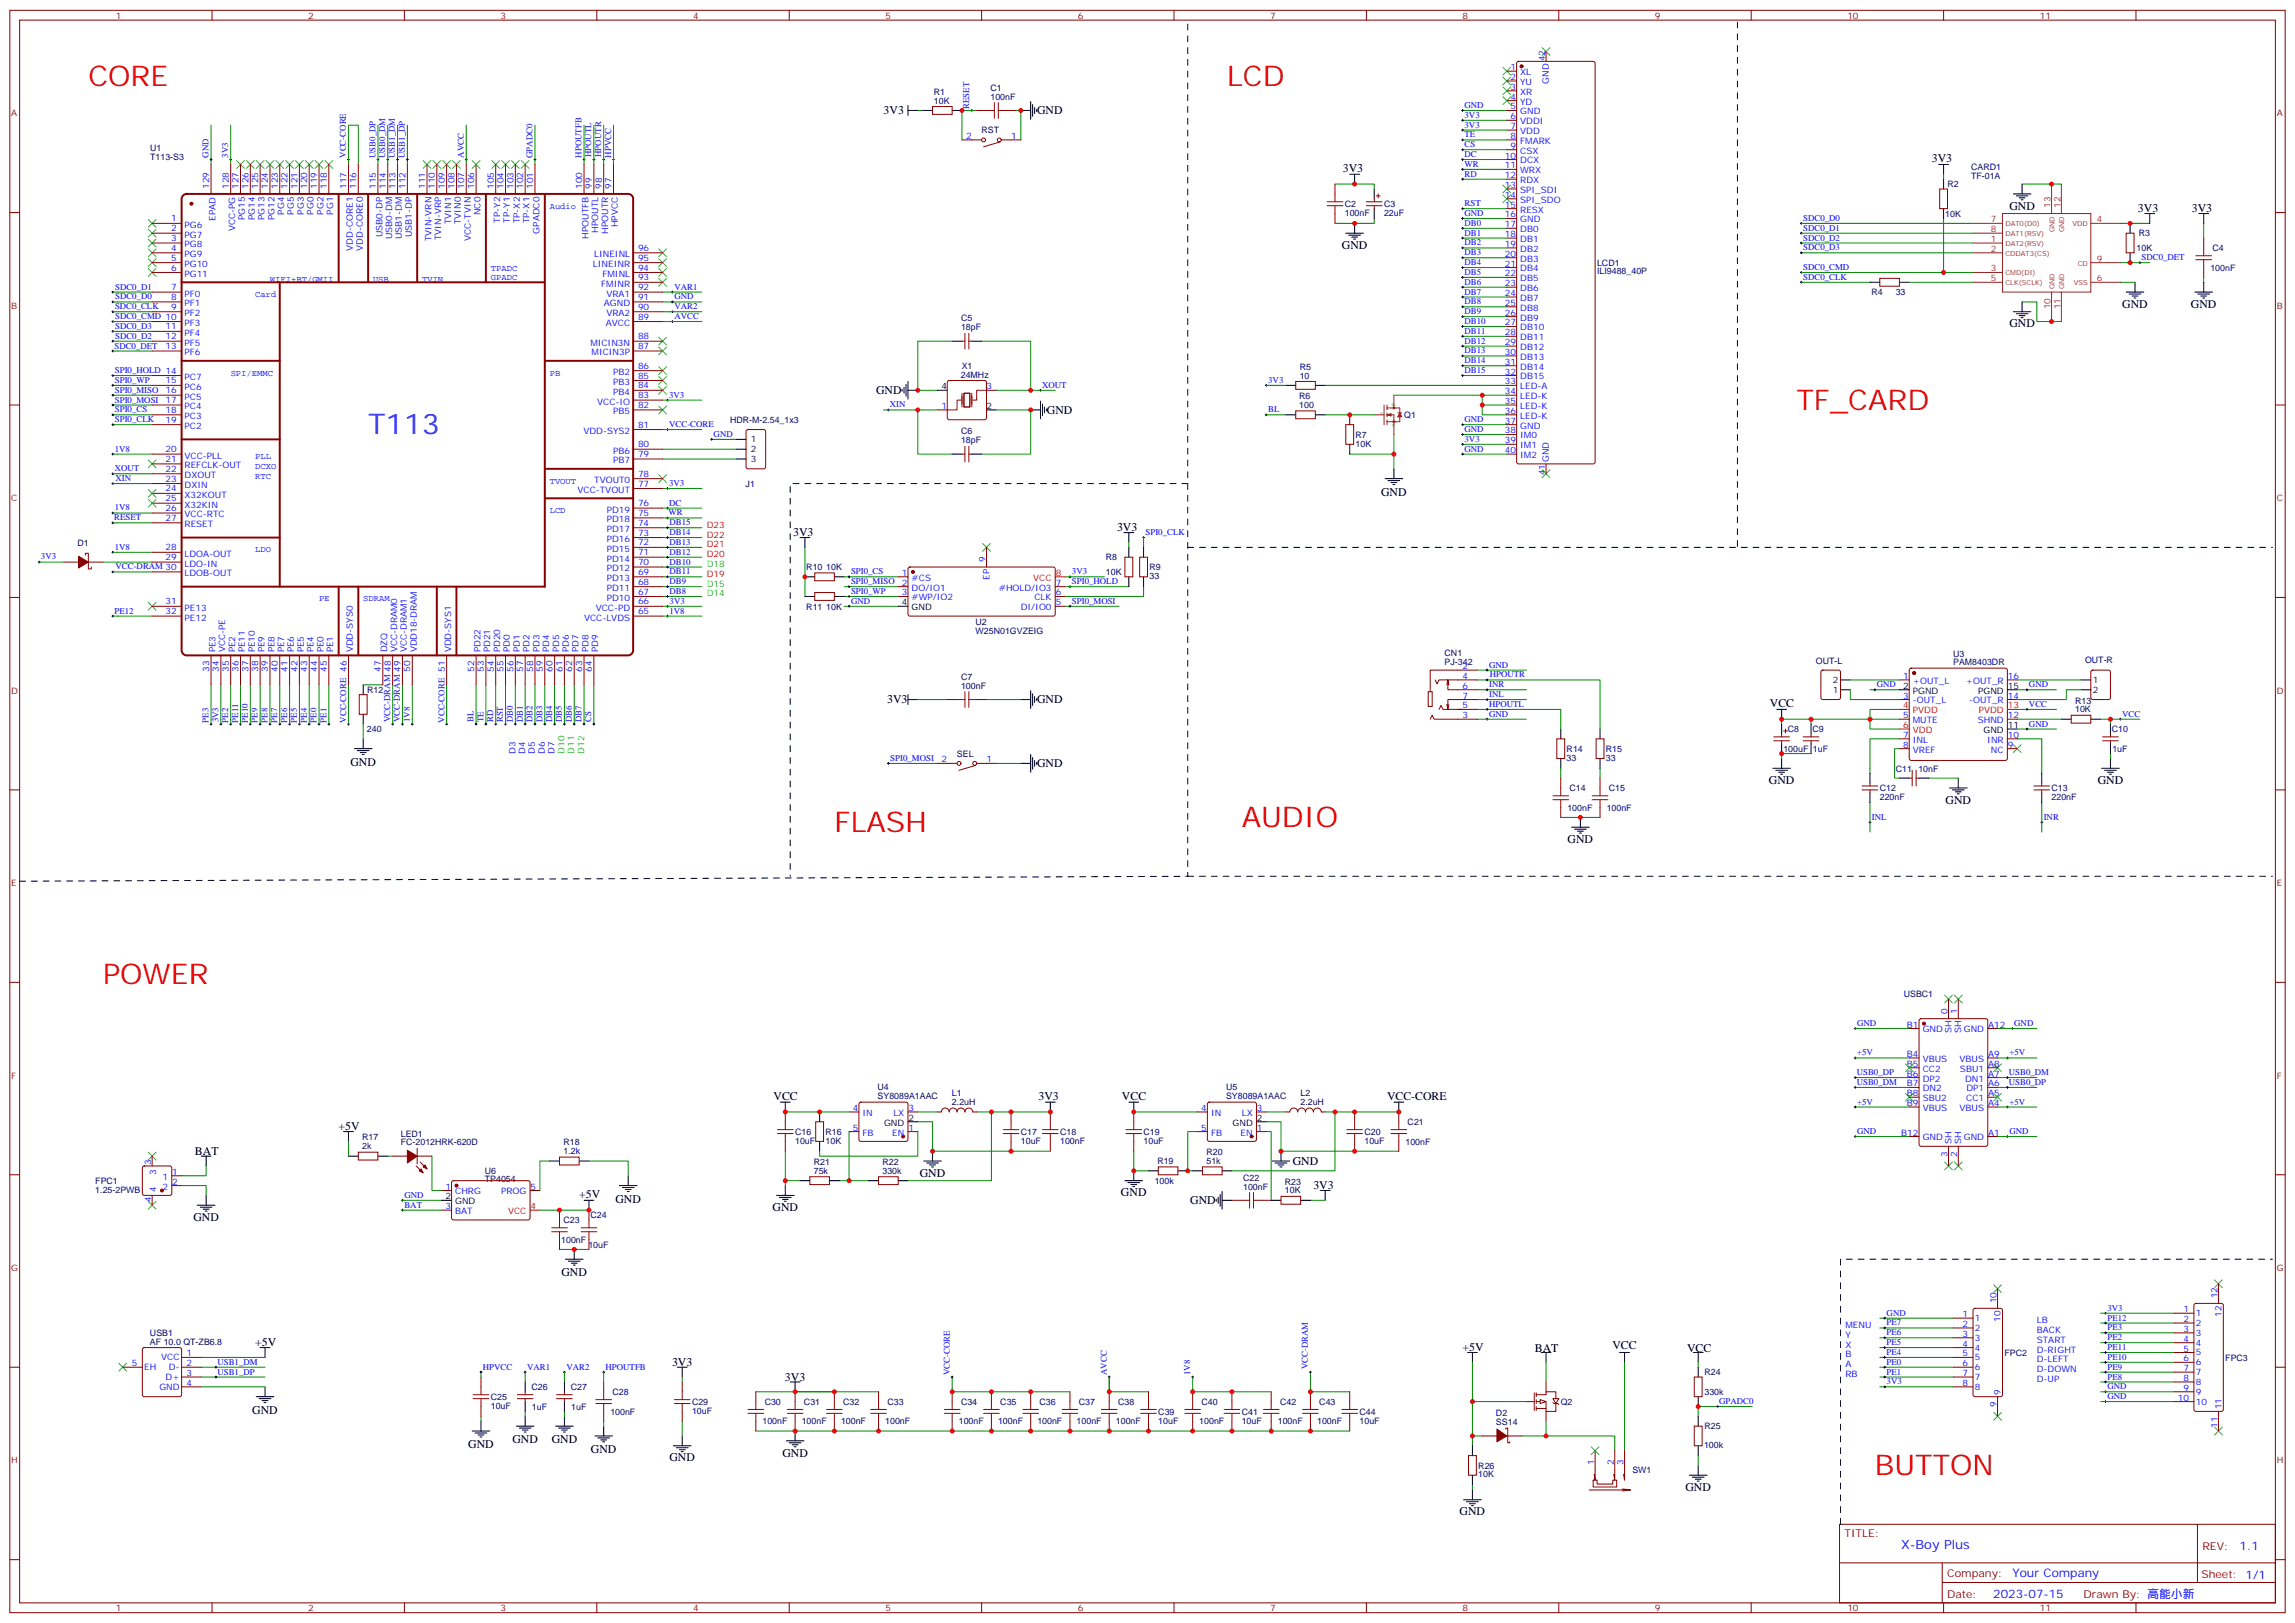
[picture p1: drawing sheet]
<svg xmlns="http://www.w3.org/2000/svg" width="825mm" height="583mm" viewBox="0 0 825 583" stroke-linecap="round" stroke-linejoin="round" font-family="sans-serif">
<defs><g id="words">
<g font-size="10.2" fill="#f00">
<text x="31.7" y="30.9">CORE</text>
<text x="441" y="30.9">LCD</text>
<text x="645.6" y="147.3">TF_CARD</text>
<text x="299.9" y="299">FLASH</text>
<text x="446.3" y="297.2">AUDIO</text>
<text x="37" y="353.7">POWER</text>
<text x="673.8" y="530">BUTTON</text>
</g>
<text font-size="10.2" fill="#00f" x="132.3" y="156.1">T113</text>
<text font-size="4.6" fill="#00f" x="683.2" y="556.7">X-Boy Plus</text>
<g font-size="4.2">
<text x="317.6" y="41.1">3V3</text>
<text x="372.7" y="41.1">GND</text>
<text x="694.3" y="58.4">3V3</text>
<text x="482.6" y="61.9">3V3</text>
<text x="722.1" y="75.3">GND</text>
<text x="768.3" y="76">3V3</text>
<text x="787.8" y="76">3V3</text>
<text x="482.2" y="89.4">GND</text>
<text x="762.7" y="110.6">GND</text>
<text x="787.4" y="110.6">GND</text>
<text x="722.1" y="117.7">GND</text>
<text x="314.9" y="141.7">GND</text>
<text x="376.2" y="148.7">GND</text>
<text x="496.4" y="178">GND</text>
<text x="401.5" y="190.7">3V3</text>
<text x="285" y="192.4">3V3</text>
<text x="318.9" y="252.7">3V3</text>
<text x="372.7" y="252.7">GND</text>
<text x="636.1" y="254.2">VCC</text>
<text x="125.9" y="275.1">GND</text>
<text x="372.7" y="275.7">GND</text>
<text x="635.7" y="281.7">GND</text>
<text x="753.9" y="281.7">GND</text>
<text x="699.2" y="288.7">GND</text>
<text x="563.4" y="302.9">GND</text>
<text x="278" y="395.3">VCC</text>
<text x="373.2" y="395.3">3V3</text>
<text x="403.2" y="395.3">VCC</text>
<text x="498.5" y="395.3">VCC-CORE</text>
<text x="121.7" y="405.9">+5V</text>
<text x="70.1" y="415.1">BAT</text>
<text x="464.6" y="418.6">GND</text>
<text x="330.6" y="422.8">GND</text>
<text x="208.1" y="430.6">+5V</text>
<text x="402.9" y="429.9">GND</text>
<text x="472" y="427">3V3</text>
<text x="221.2" y="432.1">GND</text>
<text x="277.6" y="435.2">GND</text>
<text x="427.8" y="432.7">GND</text>
<text x="69.5" y="438.7">GND</text>
<text x="201.8" y="458.5">GND</text>
<text x="91.7" y="483.5">+5V</text>
<text x="525.6" y="485.2">+5V</text>
<text x="551.6" y="485.6">BAT</text>
<text x="579.5" y="484.8">VCC</text>
<text x="606.3" y="485.6">VCC</text>
<text x="241.5" y="490.9">3V3</text>
<text x="282.1" y="496.2">3V3</text>
<text x="90.7" y="507.9">GND</text>
<text x="168.3" y="520.3">GND</text>
<text x="184.2" y="518.5">GND</text>
<text x="198.3" y="518.5">GND</text>
<text x="212.4" y="522">GND</text>
<text x="240.6" y="525.1">GND</text>
<text x="281.2" y="523.3">GND</text>
<text x="605.7" y="535.7">GND</text>
<text x="524.6" y="544.5">GND</text>
</g>
<g font-size="4.2" fill="#00f">
<text x="804.9" y="556.9">1.1</text>
<text x="723.3" y="566.5">Your Company</text>
<text x="716.4" y="574.3">2023-07-15</text>
</g>
<g font-size="3.9" fill="#800">
<text x="662.9" y="552.3">TITLE:</text>
<text x="791.5" y="556.9">REV:</text>
<text x="699.8" y="566.5">Company:</text>
<text x="791.1" y="567.1">Sheet: 1/1</text>
<text x="699.8" y="574.1">Date:</text>
<text x="748.8" y="574.2">Drawn By: 高能小新</text>
</g>
<g font-size="3.2" fill="#800">
<text x="41.6" y="6.7">1</text>
<text x="110.8" y="6.7">2</text>
<text x="179.9" y="6.7">3</text>
<text x="249.1" y="6.7">4</text>
<text x="318.2" y="6.7">5</text>
<text x="387.3" y="6.7">6</text>
<text x="456.5" y="6.7">7</text>
<text x="525.6" y="6.7">8</text>
<text x="594.8" y="6.7">9</text>
<text x="663.9" y="6.7">10</text>
<text x="733.1" y="6.7">11</text>
<text x="4.1" y="41.8">A</text>
<text x="818.3" y="41.8">A</text>
<text x="4.1" y="110.9">B</text>
<text x="818.3" y="110.9">B</text>
<text x="4.1" y="180.1">C</text>
<text x="818.3" y="180.1">C</text>
<text x="4.1" y="249.2">D</text>
<text x="818.3" y="249.2">D</text>
<text x="4.1" y="318.4">E</text>
<text x="818.3" y="318.4">E</text>
<text x="4.1" y="387.5">F</text>
<text x="818.3" y="387.5">F</text>
<text x="4.1" y="456.7">G</text>
<text x="818.3" y="456.7">G</text>
<text x="4.1" y="525.8">H</text>
<text x="818.3" y="525.8">H</text>
<text x="41.6" y="578.9">1</text>
<text x="110.8" y="578.9">2</text>
<text x="179.9" y="578.9">3</text>
<text x="249.1" y="578.9">4</text>
<text x="318.2" y="578.9">5</text>
<text x="387.3" y="578.9">6</text>
<text x="456.5" y="578.9">7</text>
<text x="525.6" y="578.9">8</text>
<text x="594.8" y="578.9">9</text>
<text x="663.9" y="578.9">10</text>
<text x="733.1" y="578.9">11</text>
</g>
<g font-size="3.2" fill="#00f">
<text x="555.3" y="22" transform="rotate(-90 555.3 22)">42</text>
<text x="542.9" y="25.2">1</text>
<text x="542.9" y="28.8">2</text>
<text x="546.3" y="27">XL</text>
<text x="542.9" y="32.3">3</text>
<text x="542.9" y="35.8">4</text>
<text x="546.3" y="30.5">YU</text>
<text x="546.3" y="34">XR</text>
<text x="556.7" y="30" transform="rotate(-90 556.7 30)">GND</text>
<text x="348.3" y="39.1" transform="rotate(-90 348.3 39.1)">RESET</text>
<text x="526.3" y="38.8">GND</text>
<text x="542.9" y="39.3">5</text>
<text x="546.3" y="37.6">YD</text>
<text x="546.3" y="41.1">GND</text>
<text x="526.3" y="42.3">3V3</text>
<text x="526.3" y="45.9">3V3</text>
<text x="542.9" y="42.9">6</text>
<text x="542.9" y="46.4">7</text>
<text x="546.3" y="44.6">VDDI</text>
<text x="347.2" y="49.9">2</text>
<text x="363.4" y="49.9">1</text>
<text x="526.3" y="49.4">TE</text>
<text x="526.3" y="52.9">CS</text>
<text x="542.9" y="49.9">8</text>
<text x="542.9" y="53.4">9</text>
<text x="546.3" y="48.2">VDD</text>
<text x="546.3" y="51.7">FMARK</text>
<text x="75" y="56.6" transform="rotate(-90 75 56.6)">GND</text>
<text x="82" y="56.7" transform="rotate(-90 82 56.7)">3V3</text>
<text x="124.3" y="56.7" transform="rotate(-90 124.3 56.7)">VCC-CORE</text>
<text x="134.9" y="56.8" transform="rotate(-90 134.9 56.8)">USB0_DP</text>
<text x="138.4" y="56.8" transform="rotate(-90 138.4 56.8)">USB0_DM</text>
<text x="142" y="56.8" transform="rotate(-90 142 56.8)">USB1_DM</text>
<text x="145.5" y="56.8" transform="rotate(-90 145.5 56.8)">USB1_DP</text>
<text x="166.7" y="56.6" transform="rotate(-90 166.7 56.6)">AVCC</text>
<text x="191.4" y="56.8" transform="rotate(-90 191.4 56.8)">GPADC0</text>
<text x="209" y="56.6" transform="rotate(-90 209 56.6)">HPOUTFB</text>
<text x="212.5" y="56.5" transform="rotate(-90 212.5 56.5)">HPOUTL</text>
<text x="216" y="56.4" transform="rotate(-90 216 56.4)">HPOUTR</text>
<text x="219.6" y="56.6" transform="rotate(-90 219.6 56.6)">HPVCC</text>
<text x="526.3" y="56.4">DC</text>
<text x="526.3" y="60">WR</text>
<text x="540.8" y="57">10</text>
<text x="546.3" y="55.2">CSX</text>
<text x="546.3" y="58.7">DCX</text>
<text x="526.3" y="63.5">RD</text>
<text x="540.8" y="60.5">11</text>
<text x="540.8" y="64">12</text>
<text x="546.3" y="62.3">WRX</text>
<text x="546.3" y="65.8">RDX</text>
<text x="75.1" y="67.9" transform="rotate(-90 75.1 67.9)">129</text>
<text x="82.2" y="67.9" transform="rotate(-90 82.2 67.9)">128</text>
<text x="85.7" y="67.9" transform="rotate(-90 85.7 67.9)">127</text>
<text x="89.3" y="67.9" transform="rotate(-90 89.3 67.9)">126</text>
<text x="92.8" y="67.9" transform="rotate(-90 92.8 67.9)">125</text>
<text x="96.3" y="67.9" transform="rotate(-90 96.3 67.9)">124</text>
<text x="99.8" y="67.9" transform="rotate(-90 99.8 67.9)">123</text>
<text x="103.4" y="67.9" transform="rotate(-90 103.4 67.9)">122</text>
<text x="106.9" y="67.9" transform="rotate(-90 106.9 67.9)">121</text>
<text x="110.4" y="67.9" transform="rotate(-90 110.4 67.9)">120</text>
<text x="113.9" y="67.9" transform="rotate(-90 113.9 67.9)">119</text>
<text x="117.5" y="67.9" transform="rotate(-90 117.5 67.9)">118</text>
<text x="124.5" y="67.9" transform="rotate(-90 124.5 67.9)">117</text>
<text x="128.1" y="67.9" transform="rotate(-90 128.1 67.9)">116</text>
<text x="135.1" y="67.9" transform="rotate(-90 135.1 67.9)">115</text>
<text x="138.6" y="67.9" transform="rotate(-90 138.6 67.9)">114</text>
<text x="142.2" y="67.9" transform="rotate(-90 142.2 67.9)">113</text>
<text x="145.7" y="67.9" transform="rotate(-90 145.7 67.9)">112</text>
<text x="152.8" y="67.9" transform="rotate(-90 152.8 67.9)">111</text>
<text x="156.3" y="67.9" transform="rotate(-90 156.3 67.9)">110</text>
<text x="159.8" y="67.9" transform="rotate(-90 159.8 67.9)">109</text>
<text x="163.3" y="67.9" transform="rotate(-90 163.3 67.9)">108</text>
<text x="166.9" y="67.9" transform="rotate(-90 166.9 67.9)">107</text>
<text x="170.4" y="67.9" transform="rotate(-90 170.4 67.9)">106</text>
<text x="177.4" y="67.9" transform="rotate(-90 177.4 67.9)">105</text>
<text x="181" y="67.9" transform="rotate(-90 181 67.9)">104</text>
<text x="184.5" y="67.9" transform="rotate(-90 184.5 67.9)">103</text>
<text x="188" y="67.9" transform="rotate(-90 188 67.9)">102</text>
<text x="191.6" y="67.9" transform="rotate(-90 191.6 67.9)">101</text>
<text x="209.2" y="67.9" transform="rotate(-90 209.2 67.9)">100</text>
<text x="212.7" y="67.9" transform="rotate(-90 212.7 67.9)">99</text>
<text x="216.3" y="67.9" transform="rotate(-90 216.3 67.9)">98</text>
<text x="219.8" y="67.9" transform="rotate(-90 219.8 67.9)">97</text>
<text x="540.8" y="67.6">13</text>
<text x="540.8" y="71.1">14</text>
<text x="546.3" y="69.3">SPI_SDI</text>
<text x="102.1" y="77.1" transform="rotate(-90 102.1 77.1)">PG4</text>
<text x="105.7" y="77.1" transform="rotate(-90 105.7 77.1)">PG5</text>
<text x="109.2" y="77.1" transform="rotate(-90 109.2 77.1)">PG3</text>
<text x="112.7" y="77.1" transform="rotate(-90 112.7 77.1)">PG0</text>
<text x="116.2" y="77.1" transform="rotate(-90 116.2 77.1)">PG2</text>
<text x="119.8" y="77.1" transform="rotate(-90 119.8 77.1)">PG1</text>
<text x="172.7" y="77.3" transform="rotate(-90 172.7 77.3)">NC0</text>
<text x="197.6" y="75">Audio</text>
<text x="526.3" y="74.1">RST</text>
<text x="526.3" y="77.6">GND</text>
<text x="540.8" y="74.6">15</text>
<text x="546.3" y="72.8">SPI_SDO</text>
<text x="546.3" y="76.4">RESX</text>
<text x="61.5" y="79.6">1</text>
<text x="61.5" y="83.1">2</text>
<text x="66.3" y="81.8">PG6</text>
<text x="77.4" y="79.3" transform="rotate(-90 77.4 79.3)">EPAD</text>
<text x="84.5" y="83.1" transform="rotate(-90 84.5 83.1)">VCC-PG</text>
<text x="88" y="79.1" transform="rotate(-90 88 79.1)">PG15</text>
<text x="91.5" y="79.1" transform="rotate(-90 91.5 79.1)">PG14</text>
<text x="95.1" y="79.1" transform="rotate(-90 95.1 79.1)">PG13</text>
<text x="98.6" y="79.1" transform="rotate(-90 98.6 79.1)">PG12</text>
<text x="162.1" y="80.6" transform="rotate(-90 162.1 80.6)">TVIN1</text>
<text x="165.6" y="80.6" transform="rotate(-90 165.6 80.6)">TVIN0</text>
<text x="179.7" y="80" transform="rotate(-90 179.7 80)">TP-Y2</text>
<text x="183.3" y="80" transform="rotate(-90 183.3 80)">TP-Y1</text>
<text x="186.8" y="80.2" transform="rotate(-90 186.8 80.2)">TP-X2</text>
<text x="190.3" y="80.2" transform="rotate(-90 190.3 80.2)">TP-X1</text>
<text x="193.9" y="84" transform="rotate(-90 193.9 84)">GPADC0</text>
<text x="215" y="83.6" transform="rotate(-90 215 83.6)">HPOUTL</text>
<text x="222.1" y="81.6" transform="rotate(-90 222.1 81.6)">HPVCC</text>
<text x="526.3" y="81.1">DB0</text>
<text x="540.8" y="78.1">16</text>
<text x="540.8" y="81.7">17</text>
<text x="546.3" y="79.9">GND</text>
<text x="546.3" y="83.4">DB0</text>
<text x="648.1" y="82.9">SDC0_D1</text>
<text x="648.1" y="79.4">SDC0_D0</text>
<text x="61.5" y="86.6">3</text>
<text x="66.3" y="85.4">PG7</text>
<text x="66.3" y="88.9">PG8</text>
<text x="137.4" y="85.2" transform="rotate(-90 137.4 85.2)">USB0-DP</text>
<text x="140.9" y="86" transform="rotate(-90 140.9 86)">USB0-DM</text>
<text x="144.5" y="86" transform="rotate(-90 144.5 86)">USB1-DM</text>
<text x="148" y="85.2" transform="rotate(-90 148 85.2)">USB1-DP</text>
<text x="155" y="86.8" transform="rotate(-90 155 86.8)">TVIN-VRN</text>
<text x="158.6" y="86.3" transform="rotate(-90 158.6 86.3)">TVIN-VRP</text>
<text x="169.2" y="86.6" transform="rotate(-90 169.2 86.6)">VCC-TVIN</text>
<text x="211.5" y="85.8" transform="rotate(-90 211.5 85.8)">HPOUTFB</text>
<text x="218.5" y="84" transform="rotate(-90 218.5 84)">HPOUTR</text>
<text x="526.3" y="84.7">DB1</text>
<text x="526.3" y="88.2">DB2</text>
<text x="540.8" y="85.2">18</text>
<text x="540.8" y="88.7">19</text>
<text x="546.3" y="87">DB1</text>
<text x="648.1" y="86.4">SDC0_D2</text>
<text x="648.1" y="90">SDC0_D3</text>
<text x="61.5" y="90.1">4</text>
<text x="61.5" y="93.7">5</text>
<text x="66.3" y="92.4">PG9</text>
<text x="66.3" y="96">PG10</text>
<text x="126.8" y="90.2" transform="rotate(-90 126.8 90.2)">VDD-CORE1</text>
<text x="130.4" y="90.2" transform="rotate(-90 130.4 90.2)">VDD-CORE0</text>
<text x="213.1" y="96">LINEINR</text>
<text x="213.5" y="92.4">LINEINL</text>
<text x="229.3" y="90.1">96</text>
<text x="229.3" y="93.7">95</text>
<text x="526.3" y="91.7">DB3</text>
<text x="526.3" y="95.3">DB4</text>
<text x="540.8" y="92.3">20</text>
<text x="540.8" y="95.8">21</text>
<text x="546.3" y="90.5">DB2</text>
<text x="546.3" y="94">DB3</text>
<text x="769.6" y="93.5">SDC0_DET</text>
<text x="61.5" y="97.2">6</text>
<text x="66.3" y="99.5">PG11</text>
<text x="97" y="101.4">WIFI+BT/GMII</text>
<text x="134.1" y="101.4">USB</text>
<text x="151.7" y="101.4">TVIN</text>
<text x="176.4" y="97.5">TPADC</text>
<text x="176.4" y="100.7">GPADC</text>
<text x="216.5" y="99.5">FMINL</text>
<text x="229.3" y="97.2">94</text>
<text x="229.3" y="100.7">93</text>
<text x="526.3" y="98.8">DB5</text>
<text x="540.8" y="99.3">22</text>
<text x="546.3" y="97.5">DB4</text>
<text x="546.3" y="101.1">DB5</text>
<text x="648.1" y="100.5">SDC0_CLK</text>
<text x="648.1" y="97">SDC0_CMD</text>
<text x="41.4" y="104.1">SDC0_D1</text>
<text x="41.4" y="107.6">SDC0_D0</text>
<text x="61.5" y="104.2">7</text>
<text x="61.5" y="107.8">8</text>
<text x="66.3" y="106.5">PF0</text>
<text x="91.7" y="106.7">Card</text>
<text x="216.1" y="103">FMINR</text>
<text x="217.9" y="106.5">VRA1</text>
<text x="229.3" y="104.2">92</text>
<text x="229.3" y="107.8">91</text>
<text x="242.4" y="107.6">GND</text>
<text x="242.4" y="104">VAR1</text>
<text x="526.3" y="102.3">DB6</text>
<text x="526.3" y="105.8">DB7</text>
<text x="540.8" y="102.8">23</text>
<text x="540.8" y="106.4">24</text>
<text x="546.3" y="104.6">DB6</text>
<text x="41.3" y="111.1">SDC0_CLK</text>
<text x="61.5" y="111.3">9</text>
<text x="66.3" y="110.1">PF1</text>
<text x="66.3" y="113.6">PF2</text>
<text x="217" y="110.1">AGND</text>
<text x="217.9" y="113.6">VRA2</text>
<text x="229.3" y="111.3">90</text>
<text x="242.4" y="111.1">VAR2</text>
<text x="526.3" y="109.4">DB8</text>
<text x="526.3" y="112.9">DB9</text>
<text x="540.8" y="109.9">25</text>
<text x="540.8" y="113.4">26</text>
<text x="546.3" y="108.1">DB7</text>
<text x="546.3" y="111.7">DB8</text>
<text x="41.4" y="118.2">SDC0_D3</text>
<text x="41.4" y="114.6">SDC0_CMD 10</text>
<text x="59.5" y="118.4">11</text>
<text x="66.3" y="117.1">PF3</text>
<text x="217.7" y="117.1">AVCC</text>
<text x="229.3" y="114.8">89</text>
<text x="242.4" y="114.6">AVCC</text>
<text x="526.3" y="116.4">DB10</text>
<text x="526.3" y="119.9">DB11</text>
<text x="540.8" y="116.9">27</text>
<text x="546.3" y="115.2">DB9</text>
<text x="546.3" y="118.7">DB10</text>
<text x="41.1" y="125.3">SDC0_DET</text>
<text x="41.4" y="121.7">SDC0_D2</text>
<text x="59.5" y="121.9">12</text>
<text x="59.5" y="125.4">13</text>
<text x="66.3" y="120.7">PF4</text>
<text x="66.3" y="124.2">PF5</text>
<text x="212.2" y="124.2">MICIN3N</text>
<text x="229.3" y="121.9">88</text>
<text x="229.3" y="125.4">87</text>
<text x="526.3" y="123.5">DB12</text>
<text x="540.8" y="120.5">28</text>
<text x="540.8" y="124">29</text>
<text x="546.3" y="122.2">DB11</text>
<text x="546.3" y="125.8">DB12</text>
<text x="66.3" y="127.7">PF6</text>
<text x="212.6" y="127.7">MICIN3P</text>
<text x="526.3" y="127">DB13</text>
<text x="526.3" y="130.5">DB14</text>
<text x="540.8" y="127.5">30</text>
<text x="540.8" y="131.1">31</text>
<text x="546.3" y="129.3">DB13</text>
<text x="41.3" y="134.1">SPI0_HOLD 14</text>
<text x="41.3" y="137.6">SPI0_WP</text>
<text x="59.5" y="137.8">15</text>
<text x="66.3" y="136.5">PC7</text>
<text x="82.9" y="134.9">SPI/EMMC</text>
<text x="197.6" y="134.9">PB</text>
<text x="220.4" y="134.8">PB2</text>
<text x="229.3" y="132.5">86</text>
<text x="229.3" y="136">85</text>
<text x="455.8" y="137.6">3V3</text>
<text x="526.3" y="134.1">DB15</text>
<text x="540.8" y="134.6">32</text>
<text x="546.3" y="132.8">DB14</text>
<text x="546.3" y="136.3">DB15</text>
<text x="41.3" y="141.1">SPI0_MISO</text>
<text x="59.5" y="141.3">16</text>
<text x="66.3" y="140.1">PC6</text>
<text x="66.3" y="143.6">PC5</text>
<text x="220.4" y="138.3">PB3</text>
<text x="220.4" y="141.8">PB4</text>
<text x="229.3" y="139.5">84</text>
<text x="229.3" y="143.1">83</text>
<text x="240.5" y="142.8">3V3</text>
<text x="354.5" y="139.9">3</text>
<text x="374.5" y="139.3">XOUT</text>
<text x="540.8" y="138.1">33</text>
<text x="540.8" y="141.6">34</text>
<text x="546.3" y="139.9">LED-A</text>
<text x="546.3" y="143.4">LED-K</text>
<text x="41.3" y="144.6">SPI0_MOSI</text>
<text x="41.3" y="148.2">SPI0_CS</text>
<text x="59.5" y="144.8">17</text>
<text x="59.5" y="148.3">18</text>
<text x="66.3" y="147.1">PC4</text>
<text x="214.6" y="145.3">VCC-IO</text>
<text x="220.4" y="148.9">PB5</text>
<text x="229.3" y="146.6">82</text>
<text x="319.8" y="146.4">XIN</text>
<text x="338.4" y="146.9">1</text>
<text x="455.8" y="148.2">BL</text>
<text x="540.8" y="145.2">35</text>
<text x="540.8" y="148.7">36</text>
<text x="546.3" y="146.9">LED-K</text>
<text x="41.3" y="151.7">SPI0_CLK</text>
<text x="59.5" y="151.9">19</text>
<text x="66.3" y="150.6">PC3</text>
<text x="66.3" y="154.2">PC2</text>
<text x="209.7" y="155.9">VDD-SYS2</text>
<text x="229.3" y="153.6">81</text>
<text x="240.5" y="153.4">VCC-CORE</text>
<text x="526.3" y="151.7">GND</text>
<text x="526.3" y="155.2">GND</text>
<text x="540.8" y="152.2">37</text>
<text x="540.8" y="155.8">38</text>
<text x="546.3" y="150.5">LED-K</text>
<text x="546.3" y="154">GND</text>
<text x="229.3" y="160.7">80</text>
<text x="256.5" y="157">GND</text>
<text x="526.3" y="158.8">3V3</text>
<text x="540.8" y="159.3">39</text>
<text x="546.3" y="157.5">IM0</text>
<text x="546.3" y="161">IM1</text>
<text x="41.2" y="162.2">1V8</text>
<text x="59.5" y="162.5">20</text>
<text x="59.5" y="166">21</text>
<text x="66.3" y="164.7">VCC-PLL</text>
<text x="91.7" y="164.9">PLL</text>
<text x="220.4" y="163">PB6</text>
<text x="220.4" y="166.5">PB7</text>
<text x="229.3" y="164.2">79</text>
<text x="526.3" y="162.3">GND</text>
<text x="540.8" y="162.8">40</text>
<text x="546.3" y="164.6">IM2</text>
<text x="556.7" y="166" transform="rotate(-90 556.7 166)">GND</text>
<text x="41.2" y="169.3">XOUT</text>
<text x="41.5" y="172.8">XIN</text>
<text x="59.5" y="169.5">22</text>
<text x="59.5" y="173">23</text>
<text x="66.3" y="168.3">REFCLK-OUT</text>
<text x="66.3" y="171.8">DXOUT</text>
<text x="91.7" y="168.5">DCXO</text>
<text x="91.7" y="172">RTC</text>
<text x="197.6" y="173.7">TVOUT</text>
<text x="213.6" y="173.6">TVOUT0</text>
<text x="229.3" y="171.3">78</text>
<text x="555.3" y="170.7" transform="rotate(-90 555.3 170.7)">41</text>
<text x="59.5" y="176.6">24</text>
<text x="66.3" y="175.3">DXIN</text>
<text x="66.3" y="178.9">X32KOUT</text>
<text x="207.5" y="177.1">VCC-TVOUT</text>
<text x="229.3" y="174.8">77</text>
<text x="240.5" y="174.6">3V3</text>
<text x="41.2" y="183.4">1V8</text>
<text x="59.5" y="180.1">25</text>
<text x="59.5" y="183.6">26</text>
<text x="66.3" y="182.4">X32KIN</text>
<text x="66.3" y="185.9">VCC-RTC</text>
<text x="197.6" y="184.3">LCD</text>
<text x="218.1" y="184.2">PD19</text>
<text x="229.3" y="181.9">76</text>
<text x="229.3" y="185.4">75</text>
<text x="240.2" y="185.2">WR</text>
<text x="240.5" y="181.7">DC</text>
<text x="41" y="186.9">RESET</text>
<text x="59.5" y="187.1">27</text>
<text x="66.3" y="189.4">RESET</text>
<text x="218.1" y="187.7">PD18</text>
<text x="218.1" y="191.2">PD17</text>
<text x="229.3" y="188.9">74</text>
<text x="240.6" y="188.7">DB15</text>
<text x="41.2" y="197.5">1V8</text>
<text x="59.5" y="197.7">28</text>
<text x="218.1" y="194.7">PD16</text>
<text x="229.3" y="192.4">73</text>
<text x="229.3" y="196">72</text>
<text x="240.6" y="195.8">DB13</text>
<text x="240.6" y="192.3">DB14</text>
<text x="411.7" y="192.3">SPI0_CLK</text>
<text x="14.7" y="201">3V3</text>
<text x="59.5" y="201.3">29</text>
<text x="66.3" y="200">LDOA-OUT</text>
<text x="66.3" y="203.6">LDO-IN</text>
<text x="91.7" y="198.4">LDO</text>
<text x="218.1" y="198.3">PD15</text>
<text x="218.1" y="201.8">PD14</text>
<text x="229.3" y="199.5">71</text>
<text x="229.3" y="203">70</text>
<text x="240.6" y="202.8">DB10</text>
<text x="240.6" y="199.3">DB12</text>
<text x="354.2" y="202" transform="rotate(-90 354.2 202)">9</text>
<text x="41.5" y="204.6">VCC-DRAM 30</text>
<text x="66.3" y="207.1">LDOB-OUT</text>
<text x="218.1" y="205.3">PD12</text>
<text x="218.1" y="208.8">PD13</text>
<text x="229.3" y="206.6">69</text>
<text x="240.6" y="209.9">DB9</text>
<text x="240.6" y="206.4">DB11</text>
<text x="305.9" y="206.4">SPI0_CS</text>
<text x="305.9" y="209.9">SPI0_MISO</text>
<text x="324.1" y="206.9">1</text>
<text x="327.6" y="208.7">#CS</text>
<text x="355.6" y="208.4" transform="rotate(-90 355.6 208.4)">EP</text>
<text x="385.2" y="209.9">SPI0_HOLD</text>
<text x="385.2" y="206.4">3V3</text>
<text x="218.1" y="212.4">PD11</text>
<text x="218.1" y="215.9">PD10</text>
<text x="229.3" y="210.1">68</text>
<text x="229.3" y="213.6">67</text>
<text x="240.6" y="213.4">DB8</text>
<text x="305.9" y="213.4">SPI0_WP</text>
<text x="324.1" y="210.4">2</text>
<text x="324.1" y="214">3</text>
<text x="327.6" y="212.2">DO/IO1</text>
<text x="327.6" y="215.7">#WP/IO2</text>
<text x="359" y="212.2">#HOLD/IO3</text>
<text x="371.8" y="215.7">CLK</text>
<text x="379.4" y="214">6</text>
<text x="379.4" y="210.4">7</text>
<text x="41.1" y="220.5">PE12</text>
<text x="59.5" y="217.1">31</text>
<text x="59.5" y="220.7">32</text>
<text x="66.3" y="219.4">PE13</text>
<text x="114.7" y="216.1">PE</text>
<text x="130.5" y="216.1">SDRAM</text>
<text x="214.1" y="219.4">VCC-PD</text>
<text x="229.3" y="217.1">66</text>
<text x="229.3" y="220.7">65</text>
<text x="240.6" y="220.4">1V8</text>
<text x="240.7" y="216.9">3V3</text>
<text x="305.9" y="217">GND</text>
<text x="366.9" y="219.3">DI/IO0</text>
<text x="379.4" y="217.5">5</text>
<text x="385.2" y="217">SPI0_MOSI</text>
<text x="66.3" y="223">PE12</text>
<text x="209.9" y="223">VCC-LVDS</text>
<text x="77.4" y="234.4" transform="rotate(-90 77.4 234.4)">PE3</text>
<text x="81" y="234.4" transform="rotate(-90 81 234.4)">VCC-PE</text>
<text x="84.5" y="234.4" transform="rotate(-90 84.5 234.4)">PE2</text>
<text x="88" y="234.4" transform="rotate(-90 88 234.4)">PE11</text>
<text x="91.5" y="234.4" transform="rotate(-90 91.5 234.4)">PE10</text>
<text x="95.1" y="234.4" transform="rotate(-90 95.1 234.4)">PE9</text>
<text x="98.6" y="234.4" transform="rotate(-90 98.6 234.4)">PE8</text>
<text x="102.1" y="234.4" transform="rotate(-90 102.1 234.4)">PE7</text>
<text x="105.7" y="234.4" transform="rotate(-90 105.7 234.4)">PE6</text>
<text x="109.2" y="234.4" transform="rotate(-90 109.2 234.4)">PE5</text>
<text x="112.7" y="234.4" transform="rotate(-90 112.7 234.4)">PE4</text>
<text x="116.2" y="234.4" transform="rotate(-90 116.2 234.4)">PE0</text>
<text x="119.8" y="234.4" transform="rotate(-90 119.8 234.4)">PE1</text>
<text x="126.8" y="234.4" transform="rotate(-90 126.8 234.4)">VDD-SYS0</text>
<text x="139.2" y="234.4" transform="rotate(-90 139.2 234.4)">DZQ</text>
<text x="142.7" y="234.4" transform="rotate(-90 142.7 234.4)">VCC-DRAM0</text>
<text x="146.2" y="234.4" transform="rotate(-90 146.2 234.4)">VCC-DRAM1</text>
<text x="149.8" y="234.4" transform="rotate(-90 149.8 234.4)">VDD18-DRAM</text>
<text x="162.1" y="234.4" transform="rotate(-90 162.1 234.4)">VDD-SYS1</text>
<text x="172.7" y="234.4" transform="rotate(-90 172.7 234.4)">PD22</text>
<text x="176.2" y="234.4" transform="rotate(-90 176.2 234.4)">PD21</text>
<text x="179.7" y="234.4" transform="rotate(-90 179.7 234.4)">PD20</text>
<text x="183.3" y="234.4" transform="rotate(-90 183.3 234.4)">PD0</text>
<text x="186.8" y="234.4" transform="rotate(-90 186.8 234.4)">PD1</text>
<text x="190.3" y="234.4" transform="rotate(-90 190.3 234.4)">PD2</text>
<text x="193.9" y="234.4" transform="rotate(-90 193.9 234.4)">PD3</text>
<text x="197.4" y="234.4" transform="rotate(-90 197.4 234.4)">PD4</text>
<text x="200.9" y="234.4" transform="rotate(-90 200.9 234.4)">PD5</text>
<text x="204.4" y="234.4" transform="rotate(-90 204.4 234.4)">PD6</text>
<text x="208" y="234.4" transform="rotate(-90 208 234.4)">PD7</text>
<text x="211.5" y="234.4" transform="rotate(-90 211.5 234.4)">PD8</text>
<text x="215" y="234.4" transform="rotate(-90 215 234.4)">PD9</text>
<text x="535.2" y="239.9">GND</text>
<text x="75.1" y="241.3" transform="rotate(-90 75.1 241.3)">33</text>
<text x="78.7" y="241.3" transform="rotate(-90 78.7 241.3)">34</text>
<text x="82.2" y="241.3" transform="rotate(-90 82.2 241.3)">35</text>
<text x="85.7" y="241.3" transform="rotate(-90 85.7 241.3)">36</text>
<text x="89.3" y="241.3" transform="rotate(-90 89.3 241.3)">37</text>
<text x="92.8" y="241.3" transform="rotate(-90 92.8 241.3)">38</text>
<text x="96.3" y="241.3" transform="rotate(-90 96.3 241.3)">39</text>
<text x="99.8" y="241.3" transform="rotate(-90 99.8 241.3)">40</text>
<text x="103.4" y="241.3" transform="rotate(-90 103.4 241.3)">41</text>
<text x="106.9" y="241.3" transform="rotate(-90 106.9 241.3)">42</text>
<text x="110.4" y="241.3" transform="rotate(-90 110.4 241.3)">43</text>
<text x="113.9" y="241.3" transform="rotate(-90 113.9 241.3)">44</text>
<text x="117.5" y="241.3" transform="rotate(-90 117.5 241.3)">45</text>
<text x="124.5" y="241.3" transform="rotate(-90 124.5 241.3)">46</text>
<text x="136.9" y="241.3" transform="rotate(-90 136.9 241.3)">47</text>
<text x="147.5" y="241.3" transform="rotate(-90 147.5 241.3)">50</text>
<text x="159.8" y="241.3" transform="rotate(-90 159.8 241.3)">51</text>
<text x="170.4" y="241.3" transform="rotate(-90 170.4 241.3)">52</text>
<text x="173.9" y="241.3" transform="rotate(-90 173.9 241.3)">53</text>
<text x="177.4" y="241.3" transform="rotate(-90 177.4 241.3)">54</text>
<text x="181" y="241.3" transform="rotate(-90 181 241.3)">55</text>
<text x="184.5" y="241.3" transform="rotate(-90 184.5 241.3)">56</text>
<text x="188" y="241.3" transform="rotate(-90 188 241.3)">57</text>
<text x="191.6" y="241.3" transform="rotate(-90 191.6 241.3)">58</text>
<text x="195.1" y="241.3" transform="rotate(-90 195.1 241.3)">59</text>
<text x="198.6" y="241.3" transform="rotate(-90 198.6 241.3)">60</text>
<text x="202.1" y="241.3" transform="rotate(-90 202.1 241.3)">61</text>
<text x="205.7" y="241.3" transform="rotate(-90 205.7 241.3)">62</text>
<text x="209.2" y="241.3" transform="rotate(-90 209.2 241.3)">63</text>
<text x="212.7" y="241.3" transform="rotate(-90 212.7 241.3)">64</text>
<text x="525.6" y="243.9">4</text>
<text x="525.6" y="240.4">2</text>
<text x="535.4" y="243.3">HPOUTR</text>
<text x="684" y="243.9">1</text>
<text x="687.5" y="245.7">+OUT_L</text>
<text x="706.5" y="245.7">+OUT_R</text>
<text x="721.6" y="243.9">16</text>
<text x="525.6" y="247.5">6</text>
<text x="525.6" y="251">7</text>
<text x="535.2" y="246.9">INR</text>
<text x="535.2" y="250.5">INL</text>
<text x="674.5" y="246.9">GND</text>
<text x="684" y="251">3</text>
<text x="721.6" y="251">14</text>
<text x="729.2" y="246.9">GND</text>
<text x="525.6" y="254.5">5</text>
<text x="535.2" y="257.5">GND</text>
<text x="535.2" y="254">HPOUTL</text>
<text x="687.5" y="252.8">-OUT_L</text>
<text x="707.7" y="252.8">-OUT_R</text>
<text x="729.2" y="254">VCC</text>
<text x="762.7" y="257.5">VCC</text>
<text x="75" y="259.6" transform="rotate(-90 75 259.6)">PE3</text>
<text x="78.5" y="259.5" transform="rotate(-90 78.5 259.5)">3V3</text>
<text x="82" y="259.6" transform="rotate(-90 82 259.6)">PE2</text>
<text x="85.5" y="259.6" transform="rotate(-90 85.5 259.6)">PE11</text>
<text x="89.1" y="259.6" transform="rotate(-90 89.1 259.6)">PE10</text>
<text x="92.6" y="259.6" transform="rotate(-90 92.6 259.6)">PE9</text>
<text x="96.1" y="259.6" transform="rotate(-90 96.1 259.6)">PE8</text>
<text x="99.7" y="259.6" transform="rotate(-90 99.7 259.6)">PE7</text>
<text x="103.2" y="259.6" transform="rotate(-90 103.2 259.6)">PE6</text>
<text x="106.7" y="259.6" transform="rotate(-90 106.7 259.6)">PE5</text>
<text x="110.2" y="259.6" transform="rotate(-90 110.2 259.6)">PE4</text>
<text x="113.8" y="259.6" transform="rotate(-90 113.8 259.6)">PE0</text>
<text x="117.3" y="259.6" transform="rotate(-90 117.3 259.6)">PE1</text>
<text x="124.4" y="259.7" transform="rotate(-90 124.4 259.7)">VCC-CORE</text>
<text x="140.2" y="259.5" transform="rotate(-90 140.2 259.5)">VCC-DRAM 48</text>
<text x="143.7" y="259.5" transform="rotate(-90 143.7 259.5)">VCC-DRAM 49</text>
<text x="147.2" y="259.5" transform="rotate(-90 147.2 259.5)">1V8</text>
<text x="159.7" y="259.7" transform="rotate(-90 159.7 259.7)">VCC-CORE</text>
<text x="170.2" y="259.5" transform="rotate(-90 170.2 259.5)">BL</text>
<text x="173.7" y="259.5" transform="rotate(-90 173.7 259.5)">TE</text>
<text x="177.2" y="259.5" transform="rotate(-90 177.2 259.5)">RD</text>
<text x="180.7" y="259.5" transform="rotate(-90 180.7 259.5)">RST</text>
<text x="184.3" y="259.5" transform="rotate(-90 184.3 259.5)">DB0</text>
<text x="187.9" y="259.5" transform="rotate(-90 187.9 259.5)">DB1</text>
<text x="191.4" y="259.5" transform="rotate(-90 191.4 259.5)">DB2</text>
<text x="194.9" y="259.5" transform="rotate(-90 194.9 259.5)">DB3</text>
<text x="198.4" y="259.5" transform="rotate(-90 198.4 259.5)">DB4</text>
<text x="202" y="259.5" transform="rotate(-90 202 259.5)">DB5</text>
<text x="205.5" y="259.5" transform="rotate(-90 205.5 259.5)">DB6</text>
<text x="209" y="259.5" transform="rotate(-90 209 259.5)">DB7</text>
<text x="212.5" y="259.5" transform="rotate(-90 212.5 259.5)">CS</text>
<text x="525.6" y="258.1">3</text>
<text x="684" y="258.1">5</text>
<text x="687.5" y="259.8">MUTE</text>
<text x="710.8" y="259.8">SHND</text>
<text x="721.6" y="258.1">12</text>
<text x="729.2" y="261.1">GND</text>
<text x="684" y="265.1">7</text>
<text x="684" y="268.6">8</text>
<text x="687.5" y="266.9">INL</text>
<text x="714.2" y="266.9">INR</text>
<text x="721.6" y="268.6">9</text>
<text x="721.6" y="265.1">10</text>
<text x="185.2" y="270.8" transform="rotate(-90 185.2 270.8)">D3</text>
<text x="188.7" y="270.8" transform="rotate(-90 188.7 270.8)">D4</text>
<text x="192.3" y="270.8" transform="rotate(-90 192.3 270.8)">D5</text>
<text x="195.8" y="270.8" transform="rotate(-90 195.8 270.8)">D6</text>
<text x="199.3" y="270.8" transform="rotate(-90 199.3 270.8)">D7</text>
<text x="320" y="273.4">SPI0_MOSI</text>
<text x="338.4" y="273.9">2</text>
<text x="354.5" y="273.9">1</text>
<text x="687.5" y="270.4">VREF</text>
<text x="715.5" y="270.4">NC</text>
<text x="672.8" y="294.6">INL</text>
<text x="734.5" y="294.6">INR</text>
<text x="699.9" y="364.2" transform="rotate(-90 699.9 364.2)">0</text>
<text x="703.4" y="364.2" transform="rotate(-90 703.4 364.2)">1</text>
<text x="667.5" y="368.7">GND</text>
<text x="685.3" y="369.2">B1</text>
<text x="691" y="370.9">GND</text>
<text x="701.3" y="371.3" transform="rotate(-90 701.3 371.3)">SH</text>
<text x="704.8" y="371.3" transform="rotate(-90 704.8 371.3)">SH</text>
<text x="705.8" y="370.9">GND</text>
<text x="714.6" y="369.2">A12</text>
<text x="723.9" y="368.7">GND</text>
<text x="667.5" y="379.2">+5V</text>
<text x="685.3" y="379.8">B4</text>
<text x="685.3" y="383.3">B5</text>
<text x="691" y="381.5">VBUS</text>
<text x="704.2" y="381.5">VBUS</text>
<text x="714.6" y="383.3">A8</text>
<text x="714.6" y="379.8">A9</text>
<text x="722.1" y="379.2">+5V</text>
<text x="667.3" y="389.8">USB0_DM</text>
<text x="667.3" y="386.3">USB0_DP</text>
<text x="685.3" y="386.8">B6</text>
<text x="691" y="385.1">CC2</text>
<text x="691" y="388.6">DP2</text>
<text x="704.4" y="385.1">SBU1</text>
<text x="706.2" y="388.6">DN1</text>
<text x="714.6" y="386.8">A7</text>
<text x="722" y="386.3">USB0_DM</text>
<text x="722" y="389.8">USB0_DP</text>
<text x="685.3" y="390.3">B7</text>
<text x="685.3" y="393.9">B8</text>
<text x="691" y="392.1">DN2</text>
<text x="691" y="395.6">SBU2</text>
<text x="706.6" y="395.6">CC1</text>
<text x="706.7" y="392.1">DP1</text>
<text x="714.6" y="393.9">A5</text>
<text x="714.6" y="390.3">A6</text>
<text x="306.5" y="399.2">4</text>
<text x="310" y="400.9">IN</text>
<text x="321.1" y="400.9">LX</text>
<text x="326.5" y="399.2">3</text>
<text x="431.7" y="399.2">4</text>
<text x="435.2" y="400.9">IN</text>
<text x="446.3" y="400.9">LX</text>
<text x="451.7" y="399.2">3</text>
<text x="667.5" y="396.9">+5V</text>
<text x="685.3" y="397.4">B9</text>
<text x="691" y="399.2">VBUS</text>
<text x="704.2" y="399.2">VBUS</text>
<text x="714.6" y="397.4">A4</text>
<text x="722.1" y="396.9">+5V</text>
<text x="306.5" y="406.2">5</text>
<text x="310" y="408">FB</text>
<text x="320.6" y="408">EN</text>
<text x="326.5" y="406.2">1</text>
<text x="431.7" y="406.2">5</text>
<text x="435.2" y="408">FB</text>
<text x="445.9" y="408">EN</text>
<text x="451.7" y="406.2">1</text>
<text x="667.5" y="407.5">GND</text>
<text x="683.3" y="408">B12</text>
<text x="714.6" y="408">A1</text>
<text x="722.1" y="407.5">GND</text>
<text x="691" y="409.8">GND</text>
<text x="701.3" y="411.2" transform="rotate(-90 701.3 411.2)">SH</text>
<text x="704.8" y="411.2" transform="rotate(-90 704.8 411.2)">SH</text>
<text x="705.8" y="409.8">GND</text>
<text x="54.3" y="418.7" transform="rotate(-90 54.3 418.7)">3</text>
<text x="699.9" y="415.6" transform="rotate(-90 699.9 415.6)">3</text>
<text x="703.4" y="415.6" transform="rotate(-90 703.4 415.6)">2</text>
<text x="56.1" y="422.2" transform="rotate(-90 56.1 422.2)">3</text>
<text x="58.4" y="423.9">1</text>
<text x="61.9" y="422.1">1</text>
<text x="61.9" y="425.6">2</text>
<text x="54.3" y="431.7" transform="rotate(-90 54.3 431.7)">4</text>
<text x="56.1" y="428.2" transform="rotate(-90 56.1 428.2)">4</text>
<text x="58.4" y="427.4">2</text>
<text x="145.3" y="430.4">GND</text>
<text x="160.1" y="427.4">1</text>
<text x="163.6" y="429.2">CHRG</text>
<text x="180.1" y="429.2">PROG</text>
<text x="190.7" y="427.4">5</text>
<text x="145.3" y="433.9">BAT</text>
<text x="160.1" y="434.4">3</text>
<text x="163.6" y="436.2">BAT</text>
<text x="796.9" y="466.5" transform="rotate(-90 796.9 466.5)">12</text>
<text x="678" y="472.7">GND</text>
<text x="705.3" y="473.3">1</text>
<text x="717.5" y="468.3" transform="rotate(-90 717.5 468.3)">10</text>
<text x="757.4" y="471">3V3</text>
<text x="784.7" y="471.5">1</text>
<text x="789.2" y="472.9">1</text>
<text x="798.3" y="473.1" transform="rotate(-90 798.3 473.1)">12</text>
<text x="663.2" y="477.1">MENU</text>
<text x="678" y="479.8">PE6</text>
<text x="678" y="476.2">PE7</text>
<text x="705.3" y="476.8">2</text>
<text x="709.8" y="474.7">1</text>
<text x="709.8" y="478.2">2</text>
<text x="719" y="474.8" transform="rotate(-90 719 474.8)">10</text>
<text x="732" y="478.9">BACK</text>
<text x="732" y="475.4">LB</text>
<text x="757.4" y="478">PE3</text>
<text x="757.4" y="474.5">PE12</text>
<text x="784.7" y="475">2</text>
<text x="784.7" y="478.5">3</text>
<text x="789.2" y="476.4">2</text>
<text x="789.2" y="480">3</text>
<text x="663.2" y="484.2">X</text>
<text x="663.2" y="480.7">Y</text>
<text x="678" y="483.3">PE5</text>
<text x="705.3" y="480.3">3</text>
<text x="705.3" y="483.8">4</text>
<text x="709.8" y="481.7">3</text>
<text x="709.8" y="485.2">4</text>
<text x="732" y="482.4">START</text>
<text x="732" y="486">D-RIGHT</text>
<text x="757.4" y="485.1">PE11</text>
<text x="757.4" y="481.5">PE2</text>
<text x="784.7" y="482.1">4</text>
<text x="784.7" y="485.6">5</text>
<text x="789.2" y="483.5">4</text>
<text x="47.4" y="490.9">5</text>
<text x="58" y="488.8">VCC</text>
<text x="67" y="487.4">1</text>
<text x="67" y="490.9">2</text>
<text x="78.1" y="490.3">USB1_DM</text>
<text x="663.2" y="491.2">A</text>
<text x="663.2" y="487.7">B</text>
<text x="678" y="490.4">PE0</text>
<text x="678" y="486.8">PE4</text>
<text x="705.3" y="487.4">5</text>
<text x="705.3" y="490.9">6</text>
<text x="709.8" y="488.8">5</text>
<text x="732" y="489.5">D-LEFT</text>
<text x="757.4" y="488.6">PE10</text>
<text x="784.7" y="489.1">6</text>
<text x="789.2" y="487">5</text>
<text x="789.2" y="490.5">6</text>
<text x="51.9" y="492.3">EH</text>
<text x="59.5" y="495.8">D+</text>
<text x="60.7" y="492.3">D-</text>
<text x="67" y="494.4">3</text>
<text x="67" y="497.9">4</text>
<text x="78.2" y="493.9">USB1_DP</text>
<text x="173.6" y="492.1">HPVCC</text>
<text x="189.5" y="492.1">VAR1</text>
<text x="203.6" y="492.1">VAR2</text>
<text x="217.6" y="492.1">HPOUTFB</text>
<text x="341.3" y="494.1" transform="rotate(-90 341.3 494.1)">VCC-CORE</text>
<text x="397.7" y="494.1" transform="rotate(-90 397.7 494.1)">AVCC</text>
<text x="427.7" y="494.1" transform="rotate(-90 427.7 494.1)">1V8</text>
<text x="470.1" y="492" transform="rotate(-90 470.1 492)">VCC-DRAM</text>
<text x="663.2" y="494.8">RB</text>
<text x="678" y="497.4">3V3</text>
<text x="678" y="493.9">PE1</text>
<text x="705.3" y="494.4">7</text>
<text x="705.3" y="497.9">8</text>
<text x="709.8" y="492.3">6</text>
<text x="709.8" y="495.8">7</text>
<text x="732" y="493">D-DOWN</text>
<text x="732" y="496.5">D-UP</text>
<text x="757.4" y="495.7">PE8</text>
<text x="757.4" y="492.1">PE9</text>
<text x="784.7" y="492.7">7</text>
<text x="784.7" y="496.2">8</text>
<text x="789.2" y="494.1">7</text>
<text x="789.2" y="497.6">8</text>
<text x="57.3" y="499.4">GND</text>
<text x="709.8" y="499.4">8</text>
<text x="719" y="501.1" transform="rotate(-90 719 501.1)">9</text>
<text x="757.4" y="499.2">GND</text>
<text x="757.4" y="502.7">GND</text>
<text x="782.7" y="503.2">10</text>
<text x="784.7" y="499.7">9</text>
<text x="789.2" y="501.1">9</text>
<text x="617.9" y="504.4">GPADC0</text>
<text x="717.5" y="505.6" transform="rotate(-90 717.5 505.6)">9</text>
<text x="789.2" y="504.6">10</text>
<text x="798.3" y="506.4" transform="rotate(-90 798.3 506.4)">11</text>
<text x="796.9" y="512.9" transform="rotate(-90 796.9 512.9)">11</text>
<text x="572.9" y="526.5" transform="rotate(-90 572.9 526.5)">1</text>
<text x="580" y="526.5" transform="rotate(-90 580 526.5)">2</text>
<text x="583.5" y="526.5" transform="rotate(-90 583.5 526.5)">3</text>
</g>
<g font-size="3.2" fill="#000080">
<text x="335.6" y="34.1">R1</text>
<text x="356" y="35.8">100nF</text>
<text x="356" y="32.6">C1</text>
<text x="335.6" y="37.2">10K</text>
<text x="352.7" y="47.9">RST</text>
<text x="54" y="57.3">T113-S3</text>
<text x="54" y="54.4">U1</text>
<text x="708.4" y="64.4">TF-01A</text>
<text x="708.4" y="61.2">CARD1</text>
<text x="699.9" y="67.3">R2</text>
<text x="483.3" y="77.5">100nF</text>
<text x="483.3" y="74.4">C2</text>
<text x="497.4" y="77.5">22uF</text>
<text x="497.4" y="74.3">C3</text>
<text x="699.1" y="77.8">10K</text>
<text x="768.7" y="84.9">R3</text>
<text x="574" y="95.4">LCD1</text>
<text x="767.9" y="90.3">10K</text>
<text x="795.2" y="90.2">C4</text>
<text x="574" y="98.6">ILI9488_40P</text>
<text x="794.4" y="97.2">100nF</text>
<text x="672.5" y="106.1">R4</text>
<text x="681.3" y="106.1">33</text>
<text x="345.4" y="118.7">18pF</text>
<text x="345.4" y="115.5">C5</text>
<text x="345.3" y="135.6">24MHz</text>
<text x="345.6" y="132.5">X1</text>
<text x="467.1" y="136">10</text>
<text x="467.1" y="132.8">R5</text>
<text x="466.9" y="143.4">R6</text>
<text x="466.9" y="146.6">100</text>
<text x="262.4" y="151.9">HDR-M-2.54_1x3</text>
<text x="504.6" y="150.2">Q1</text>
<text x="345.4" y="159.3">18pF</text>
<text x="345.4" y="156.1">C6</text>
<text x="487.2" y="160.5">10K</text>
<text x="487.2" y="157.2">R7</text>
<text x="268" y="175.2">J1</text>
<text x="27.9" y="196">D1</text>
<text x="397.4" y="201.4">R8</text>
<text x="289.8" y="204.9">R10</text>
<text x="296.9" y="204.9">10K</text>
<text x="397.5" y="206.7">10K</text>
<text x="413.1" y="208.1">33</text>
<text x="413.1" y="204.9">R9</text>
<text x="289.8" y="219">R11</text>
<text x="296.9" y="219">10K</text>
<text x="350.6" y="227.8">W25N01GVZEIG</text>
<text x="350.6" y="224.6">U2</text>
<text x="519.2" y="239">PJ-342</text>
<text x="519.2" y="235.8">CN1</text>
<text x="652.6" y="238.4">OUT-L</text>
<text x="701.9" y="239">PAM8403DR</text>
<text x="701.9" y="235.9">U3</text>
<text x="749.3" y="238.4">OUT-R</text>
<text x="345.4" y="244.2">C7</text>
<text x="131.9" y="248.9">R12</text>
<text x="345.4" y="247.5">100nF</text>
<text x="745.8" y="255.9">10K</text>
<text x="745.8" y="252.8">R13</text>
<text x="131.8" y="263.1">240</text>
<text x="642.6" y="263.1">C8</text>
<text x="651.4" y="263.1">C9</text>
<text x="759" y="263.1">C10</text>
<text x="343.9" y="271.9">SEL</text>
<text x="563" y="273.3">33</text>
<text x="563" y="270.1">R14</text>
<text x="577.1" y="273.3">33</text>
<text x="577.1" y="270.1">R15</text>
<text x="640.9" y="270.2">100uF</text>
<text x="651.6" y="270.1">1uF</text>
<text x="759.2" y="270.1">1uF</text>
<text x="681.4" y="277.2">C11</text>
<text x="689.5" y="277.2">10nF</text>
<text x="564.1" y="284.2">C14</text>
<text x="578.2" y="284.2">C15</text>
<text x="675.6" y="287.4">220nF</text>
<text x="675.6" y="284.3">C12</text>
<text x="737.3" y="287.4">220nF</text>
<text x="737.3" y="284.2">C13</text>
<text x="563.3" y="291.3">100nF</text>
<text x="577.4" y="291.3">100nF</text>
<text x="684.2" y="358.3">USBC1</text>
<text x="315.4" y="394.9">SY8089A1AAC</text>
<text x="315.4" y="391.8">U4</text>
<text x="342.1" y="393.8">L1</text>
<text x="440.6" y="394.9">SY8089A1AAC</text>
<text x="440.6" y="391.8">U5</text>
<text x="467.4" y="393.8">L2</text>
<text x="342.1" y="397">2.2uH</text>
<text x="467.4" y="397">2.2uH</text>
<text x="285.8" y="407.7">C16</text>
<text x="296.7" y="407.7">R16</text>
<text x="366.9" y="407.7">C17</text>
<text x="381" y="407.8">C18</text>
<text x="411" y="407.7">C19</text>
<text x="490.4" y="407.7">C20</text>
<text x="505.9" y="404.2">C21</text>
<text x="130.2" y="412.9">2k</text>
<text x="130.2" y="409.8">R17</text>
<text x="144" y="411.5">FC-2012HRK-620D</text>
<text x="144" y="408.4">LED1</text>
<text x="202.5" y="411.5">R18</text>
<text x="285.8" y="410.9">10uF</text>
<text x="296.7" y="410.9">10K</text>
<text x="366.9" y="410.9">10uF</text>
<text x="381" y="410.9">100nF</text>
<text x="411" y="410.9">10uF</text>
<text x="490.4" y="410.9">10uF</text>
<text x="505.1" y="411.2">100nF</text>
<text x="202.5" y="414.7">1.2k</text>
<text x="292.5" y="418.6">R21</text>
<text x="317.2" y="418.6">R22</text>
<text x="415.9" y="418.3">R19</text>
<text x="433.6" y="418.2">51k</text>
<text x="433.6" y="415">R20</text>
<text x="34.3" y="425.3">FPC1</text>
<text x="174.3" y="424.8">TP4054</text>
<text x="174.3" y="421.9">U6</text>
<text x="292.5" y="421.7">75k</text>
<text x="317.2" y="421.7">330k</text>
<text x="415" y="425.3">100k</text>
<text x="446.8" y="424.2">C22</text>
<text x="461.8" y="425.9">R23</text>
<text x="34.3" y="428.6">1.25-2PWB</text>
<text x="446.8" y="427.4">100nF</text>
<text x="461.8" y="428.8">10K</text>
<text x="212.2" y="437.7">C24</text>
<text x="202.5" y="439.5">C23</text>
<text x="201.7" y="446.5">100nF</text>
<text x="211.4" y="448.3">10uF</text>
<text x="53.9" y="480">USB1</text>
<text x="53.9" y="483.1">AF 10.0 QT-ZB6.8</text>
<text x="720.4" y="487.1">FPC2</text>
<text x="799.7" y="488.9">FPC3</text>
<text x="612.6" y="494.2">R24</text>
<text x="176.4" y="503">C25</text>
<text x="191" y="499.4">C26</text>
<text x="205.1" y="499.4">C27</text>
<text x="220.1" y="501.2">C28</text>
<text x="612.6" y="501.2">330k</text>
<text x="176.4" y="506.2">10uF</text>
<text x="191.2" y="506.5">1uF</text>
<text x="205.3" y="506.5">1uF</text>
<text x="219.3" y="508.2">100nF</text>
<text x="248.7" y="508">10uF</text>
<text x="248.7" y="504.7">C29</text>
<text x="274.8" y="504.7">C30</text>
<text x="288.9" y="504.7">C31</text>
<text x="303" y="504.7">C32</text>
<text x="318.9" y="504.7">C33</text>
<text x="345.4" y="504.7">C34</text>
<text x="359.5" y="504.7">C35</text>
<text x="373.6" y="504.7">C36</text>
<text x="387.7" y="504.7">C37</text>
<text x="401.8" y="504.7">C38</text>
<text x="416.3" y="508.3">C39</text>
<text x="431.8" y="504.7">C40</text>
<text x="446.3" y="508.3">C41</text>
<text x="460" y="504.7">C42</text>
<text x="474.1" y="504.7">C43</text>
<text x="488.6" y="508.3">C44</text>
<text x="537.6" y="508.9">D2</text>
<text x="560.9" y="504.7">Q2</text>
<text x="274" y="511.8">100nF</text>
<text x="288.1" y="511.8">100nF</text>
<text x="302.2" y="511.8">100nF</text>
<text x="318.1" y="511.8">100nF</text>
<text x="344.6" y="511.8">100nF</text>
<text x="358.7" y="511.8">100nF</text>
<text x="372.8" y="511.8">100nF</text>
<text x="386.9" y="511.8">100nF</text>
<text x="401" y="511.8">100nF</text>
<text x="416.3" y="511.5">10uF</text>
<text x="431" y="511.8">100nF</text>
<text x="446.3" y="511.5">10uF</text>
<text x="459.2" y="511.8">100nF</text>
<text x="473.3" y="511.8">100nF</text>
<text x="488.6" y="511.5">10uF</text>
<text x="537.6" y="512.1">SS14</text>
<text x="612.6" y="513.6">R25</text>
<text x="612.4" y="520.3">100k</text>
<text x="531.3" y="527.7">R26</text>
<text x="531.3" y="530.8">10K</text>
<text x="586.7" y="529.3">SW1</text>
</g>
<g font-size="3.2" fill="#8d2323">
<text x="737" y="74.6" transform="rotate(-90 737 74.6)">13</text>
<text x="740.5" y="74.6" transform="rotate(-90 740.5 74.6)">12</text>
<text x="715.5" y="79.9">7</text>
<text x="715.5" y="83.4">8</text>
<text x="753.5" y="79.9">4</text>
<text x="715.5" y="87">1</text>
<text x="715.5" y="90.5">2</text>
<text x="753.5" y="94">9</text>
<text x="715.5" y="97.5">3</text>
<text x="715.5" y="101.1">5</text>
<text x="753.5" y="101.1">6</text>
<text x="737" y="111.1" transform="rotate(-90 737 111.1)">10</text>
<text x="740.5" y="111.1" transform="rotate(-90 740.5 111.1)">11</text>
</g>
<g font-size="3.2">
<text x="338.4" y="139.9">4</text>
<text x="354.5" y="146.9">2</text>
<text x="269.9" y="158.9">1</text>
<text x="269.9" y="166">3</text>
<text x="269.9" y="162.5">2</text>
<text x="324.1" y="217.5">4</text>
<text x="327.6" y="219.3">GND</text>
<text x="658.7" y="245.4">2</text>
<text x="752.1" y="245.4">1</text>
<text x="658.7" y="248.9">1</text>
<text x="684" y="247.5">2</text>
<text x="687.5" y="249.2">PGND</text>
<text x="710.9" y="249.2">PGND</text>
<text x="721.6" y="247.5">15</text>
<text x="752.1" y="248.9">2</text>
<text x="712.8" y="263.3">GND</text>
<text x="721.6" y="261.6">11</text>
<text x="317.7" y="404.5">GND</text>
<text x="326.5" y="402.7">2</text>
<text x="443" y="404.5">GND</text>
<text x="451.7" y="402.7">2</text>
<text x="160.1" y="430.9">2</text>
<text x="163.6" y="432.7">GND</text>
</g>
<g font-size="3.2" fill="#f00">
<text x="254" y="189.6">D23</text>
<text x="254" y="196.7">D21</text>
<text x="254" y="193.1">D22</text>
<text x="254" y="200.2">D20</text>
<text x="254" y="207.3">D19</text>
<text x="371.3" y="208.7">VCC</text>
<text x="379.4" y="206.9">8</text>
<text x="684" y="254.5">4</text>
<text x="687.5" y="256.3">PVDD</text>
<text x="711.2" y="256.3">PVDD</text>
<text x="721.6" y="254.5">13</text>
<text x="684" y="261.6">6</text>
<text x="687.5" y="263.3">VDD</text>
<text x="182.6" y="436.2">VCC</text>
<text x="190.7" y="434.4">4</text>
</g>
<g font-size="3.2" fill="#0f0">
<text x="254" y="203.7">D18</text>
<text x="254" y="214.3">D14</text>
<text x="254" y="210.8">D15</text>
<text x="202.8" y="270.8" transform="rotate(-90 202.8 270.8)">D10</text>
<text x="206.4" y="270.8" transform="rotate(-90 206.4 270.8)">D11</text>
<text x="209.9" y="270.8" transform="rotate(-90 209.9 270.8)">D12</text>
</g>
<g font-size="2.5" fill="#8d2323">
<text x="720.7" y="81.3">DAT0(D0)</text>
<text x="738.4" y="83.4" transform="rotate(-90 738.4 83.4)">GND</text>
<text x="741.9" y="83.4" transform="rotate(-90 741.9 83.4)">GND</text>
<text x="744.9" y="81.3">VDD</text>
<text x="720.7" y="88.4">DAT2(RSV)</text>
<text x="720.7" y="84.8">DAT1(RSV)</text>
<text x="720.7" y="91.9">CDDAT3(CS)</text>
<text x="746.7" y="95.4">CD</text>
<text x="720.7" y="99">CMD(DI)</text>
<text x="720.7" y="102.5">CLK(SCLK)</text>
<text x="738.4" y="103.9" transform="rotate(-90 738.4 103.9)">GND</text>
<text x="741.9" y="103.9" transform="rotate(-90 741.9 103.9)">GND</text>
<text x="745.3" y="102.5">VSS</text>
</g>
<g font-size="1.4" fill="#238d23">
<text x="496" y="149">G</text>
<text x="500.2" y="145.9">D</text>
<text x="500.2" y="153.3">S</text>
</g>
</g></defs>
<g fill="none" stroke="#000" stroke-width=".36">
<path d="M326.3 37.9v3.6M326.3 39.7h3.5M348.9 39.7h.7M349.2 39.3v.7M366.9 39.7h3.5M370.4 36.5v6.4M371.1 37.6v4.2M371.8 38.6v2.1M372.5 39.3v.7M525.3 39.7h.7M525.6 39.3v.7M75.5 57.3h.7"/>
<path d="M75.8 57v.7M82.5 57.3h.8M82.9 57v.7M124.9 57.3h.7M125.2 57v.7M135.5 57.3h.7M135.8 57v.7M139 57.3h.7M139.3 57v.7M142.5 57.3h.7M142.9 57v.7M146 57.3h.8"/>
<path d="M146.4 57v.7M167.2 57.3h.7M167.6 57v.7M191.9 57.3h.7M192.3 57v.7M209.5 57.3h.8M209.9 57v.7M213.1 57.3h.7M213.4 57v.7M216.6 57.3h.7M217 57v.7M220.1 57.3h.7"/>
<path d="M220.5 57v.7M525.3 57.3h.7M525.3 43.2h.7M525.3 46.7h.7M525.3 50.3h.7M525.3 53.8h.7M525.6 42.9v.7M525.6 46.4v.7M525.6 49.9v.7M525.6 53.4v.8M525.6 57v.7M696.7 59.1h3.6"/>
<path d="M698.5 59.1v3.5M485.1 62.6h3.5M486.8 62.6v3.5M493.9 67.9v3.5M493.9 75v3.5M525.3 60.9h.7M525.3 64.4h.7M525.3 75h.7M525.3 78.5h.7M525.6 60.5v.7M525.6 64v.7M525.6 74.6v.7"/>
<path d="M525.6 78.1v.7M647.3 79.9v.7M723.5 69.7h6.4M724.6 70.4h4.2M725.7 71.1h2.1M726.4 71.8h.7M726.7 66.1v3.6M770.8 76.7h3.5M772.6 76.7v3.6M790.2 76.7h3.5M792 76.7v3.6M483.7 83.8h6.3"/>
<path d="M484.7 84.5h4.2M485.8 85.2h2.1M486.5 85.9h.7M486.8 80.3v3.5M525.3 82h.7M525.3 85.5h.7M525.3 89.1h.7M525.3 92.6h.7M525.3 96.1h.7M525.3 99.7h.7M525.6 81.7v.7M525.6 85.2v.7"/>
<path d="M525.6 88.7v.7M525.6 92.3v.7M525.6 95.8v.7M525.6 99.3v.7M647 87.3h.7M647 83.8h.7M647 97.9h.7M647 80.3h.7M647 90.8h.7M647.3 83.4v.7M647.3 87v.7M647.3 90.5v.7"/>
<path d="M647.3 97.5v.7M768.7 94.4h.7M769.1 94v.7M40.2 105h.7M40.2 112h.7M40.2 119.1h.7M40.2 115.5h.7M40.2 108.5h.7M40.6 104.6v.7M40.6 108.1v.7M40.6 111.7v.7M40.6 115.2v.7"/>
<path d="M40.6 118.7v.7M241.3 105h.7M241.3 112h.7M241.3 115.5h.7M241.3 108.5h.7M241.7 104.6v.7M241.7 108.1v.7M241.7 111.7v.7M241.7 115.2v.7M525.3 103.2h.7M525.3 106.7h.7M525.3 110.2h.7"/>
<path d="M525.3 113.8h.7M525.3 117.3h.7M525.6 102.8v.7M525.6 106.4v.7M525.6 109.9v.7M525.6 113.4v.7M525.6 116.9v.8M647 101.4h.7M647.3 101.1v.7M723.5 112h6.4M724.6 112.7h4.2M725.7 113.4h2.1"/>
<path d="M726.4 114.1h.7M726.7 108.5v3.5M764.1 105h6.4M765.2 105.7h4.2M766.2 106.4h2.1M766.9 107.1h.7M767.3 101.4v3.6M788.8 105h6.4M789.9 105.7h4.2M790.9 106.4h2.1M791.6 107.1h.7M792 101.4v3.6"/>
<path d="M40.2 126.1h.7M40.2 122.6h.7M40.2 134.9h.7M40.2 138.5h.7M40.6 122.2v.7M40.6 125.8v.7M40.6 134.6v.7M40.6 138.1v.7M324.2 139.9v.7M324.9 139.2v2.1M325.6 138.1v4.2M326.3 137.1v6.3"/>
<path d="M342.2 122.6h3.5M349.2 122.6h3.6M373.9 139.9v.7M454.7 138.5h.7M455.1 138.1v.7M525.3 134.9h.7M525.3 120.8h.7M525.3 124.4h.7M525.3 127.9h.7M525.3 131.4h.7M525.6 120.5v.7M525.6 124v.7"/>
<path d="M525.6 127.5v.7M525.6 131.1v.7M525.6 134.6v.7M40.2 149h.7M40.2 142h.7M40.2 145.5h.7M40.2 152.6h.7M40.6 141.6v.7M40.6 145.2v.7M40.6 148.7v.7M40.6 152.2v.7M239.5 143.8h.7"/>
<path d="M239.5 154.3h.7M239.9 143.4v.7M239.9 154v.7M255.4 157.9h.7M255.8 157.5v.7M264.6 157.9h3.5M318.9 147.3h.7M319.3 146.9v.7M326.3 140.2h3.5M370.4 147.3h3.5M373.6 140.2h.7M373.9 144.1v6.4"/>
<path d="M374.6 145.2v4.2M375.4 146.2v2.1M376.1 146.9v.7M454.7 149h.7M455.1 148.7v.7M525.3 152.6h.7M525.3 156.1h.7M525.3 159.6h.7M525.6 152.2v.7M525.6 155.8v.7M525.6 159.3v.7M40.2 170.2h.7"/>
<path d="M40.2 173.7h.7M40.2 163.2h.7M40.6 162.8v.7M40.6 169.9v.7M40.6 173.4v.7M239.5 175.5h.7M239.9 175.2v.7M264.6 164.9h3.5M264.6 161.4h3.5M342.2 163.2h3.5M349.2 163.2h3.6M497.8 172h6.3"/>
<path d="M498.8 172.7h4.3M499.9 173.4h2.1M500.6 174.1h.7M500.9 168.5v3.5M525.3 163.2h.7M525.6 162.8v.7M40.2 198.4h.7M40.2 187.9h.7M40.2 184.3h.7M40.6 184v.7M40.6 187.5v.7M40.6 198.1v.7"/>
<path d="M239.5 182.6h.7M239.5 186.1h.7M239.5 193.1h.7M239.5 196.7h.7M239.5 189.6h.7M239.9 182.2v.7M239.9 185.7v.7M239.9 189.3v.7M239.9 192.8v.7M239.9 196.3v.7M239.9 199.8v.8M287.5 193.1h3.5"/>
<path d="M289.3 193.1v3.6M403.9 191.4h3.6M405.7 191.4v3.5M410.6 193.1h.7M411 192.8v.7M13.8 202h.7M14.1 201.6v.7M40.2 205.5h.7M40.6 205.1v.7M239.5 217.8h.7M239.5 207.3h.7M239.5 210.8h.7"/>
<path d="M239.5 214.3h.7M239.5 203.7h.7M239.5 200.2h.7M239.9 203.4v.7M239.9 206.9v.7M239.9 210.4v.7M239.9 214v.7M239.9 217.5v.7M304.8 217.8h.7M304.8 207.3h.7M304.8 210.8h.7M304.8 214.3h.7"/>
<path d="M305.2 206.9v.7M305.2 210.4v.7M305.2 214v.7M305.2 217.5v.7M384.2 217.8h.7M384.2 207.3h.7M384.2 210.8h.7M384.5 206.9v.7M384.5 210.4v.7M384.5 217.5v.7M40.2 221.4h.7M40.6 221v.7"/>
<path d="M239.5 221.4h.7M239.9 221v.7M75.8 259.8v.7M79.4 259.8v.7M82.9 259.8v.7M86.4 259.8v.7M90 259.8v.7M93.5 259.8v.7M97 259.8v.7M100.5 259.8v.7M104.1 259.8v.7M107.6 259.8v.7"/>
<path d="M111.1 259.8v.7M114.7 259.8v.7M118.2 259.8v.7M125.2 259.8v.7M141.1 259.8v.7M144.6 259.8v.7M148.2 259.8v.7M160.5 259.8v.7M171.1 259.8v.7M174.6 259.8v.7M178.2 259.8v.7M181.7 259.8v.7"/>
<path d="M185.2 259.8v.7M188.7 259.8v.7M192.3 259.8v.7M195.8 259.8v.7M199.3 259.8v.7M202.8 259.8v.7M206.4 259.8v.7M209.9 259.8v.7M213.4 259.8v.7M326.3 249.6v3.5M326.3 251.4h3.5M366.9 251.4h3.5"/>
<path d="M370.4 248.2v6.3M371.1 249.2v4.3M371.8 250.3v2.1M372.5 251v.7M534.1 258.4h.7M534.1 254.9h.7M534.1 247.8h.7M534.1 251.4h.7M534.1 240.8h.7M534.1 244.3h.7M534.5 240.4v.7M534.5 243.9v.8"/>
<path d="M534.5 247.5v.7M534.5 251v.7M534.5 254.5v.7M534.5 258.1v.7M638.5 254.9h3.6M640.3 254.9v3.5M673.5 247.8h.7M673.8 247.5v.7M728.1 254.9h.7M728.1 247.8h.7M728.5 247.5v.7M728.5 254.5v.7"/>
<path d="M761.6 258.4h.8M762 258.1v.7M75.5 260.2h.7M79 260.2h.7M82.5 260.2h.8M86.1 260.2h.7M89.6 260.2h.7M93.1 260.2h.7M96.7 260.2h.7M100.2 260.2h.7M103.7 260.2h.7M107.2 260.2h.7"/>
<path d="M110.8 260.2h.7M114.3 260.2h.7M117.8 260.2h.7M124.9 260.2h.7M127.4 269h6.3M128.4 269.7h4.2M129.5 270.4h2.1M130.2 271.1h.7M130.5 265.5v3.5M140.8 260.2h.7M144.3 260.2h.7M147.8 260.2h.7"/>
<path d="M160.2 260.2h.7M170.7 260.2h.7M174.3 260.2h.7M177.8 260.2h.7M181.3 260.2h.7M184.9 260.2h.7M188.4 260.2h.7M191.9 260.2h.7M195.4 260.2h.7M199 260.2h.7M202.5 260.2h.7M206 260.2h.7"/>
<path d="M209.5 260.2h.8M213.1 260.2h.7M318.9 274.3h.7M319.3 273.9v.7M366.9 274.3h3.5M370.4 271.1v6.4M371.1 272.2v4.2M371.8 273.2v2.1M372.5 273.9v.7M637.1 276h6.4M638.2 276.8h4.2M639.2 277.5h2.1"/>
<path d="M639.9 278.2h.7M640.3 260.2v3.5M640.3 267.2v3.6M640.3 272.5v3.5M650.9 260.2v3.5M650.9 267.2v3.6M672 277.8v3.5M682.6 279.6h3.6M689.7 279.6h3.5M703.8 279.6v3.5M728.1 261.9h.7M728.5 261.6v.7"/>
<path d="M733.8 277.8v3.5M755.3 276h6.3M756.4 276.8h4.2M757.4 277.5h2.1M758.1 278.2h.7M758.5 260.2v3.5M758.5 267.2v3.6M758.5 272.5v3.5M564.8 297.2h6.3M565.9 297.9h4.2M566.9 298.6h2.1M567.6 299.3h.7"/>
<path d="M568 293.7v3.5M671.7 295.5h.7M672 284.9v3.5M672 295.1v.7M700.6 283.1h6.4M701.7 283.8h4.2M702.7 284.5h2.1M703.4 285.2h.7M733.4 295.5h.7M733.8 284.9v3.5M733.8 295.1v.7M666.4 369.5h.7"/>
<path d="M666.7 369.2v.7M666.7 379.8v.7M721.4 379.8v.7M722.8 369.5h.7M723.2 369.2v.7M280.5 396h3.5M282.2 396v3.5M375.7 396h3.5M377.5 396v3.5M405.7 396h3.5M407.5 396v3.5M500.9 396h3.6"/>
<path d="M502.7 396v3.5M666.4 397.8h.7M666.4 380.1h.7M666.4 387.2h.7M666.4 390.7h.7M666.7 386.8v.7M666.7 390.3v.8M666.7 397.4v.7M721.1 397.8h.7M721.1 380.1h.7M721.1 387.2h.7M721.1 390.7h.7"/>
<path d="M721.4 386.8v.7M721.4 390.3v.8M721.4 397.4v.7M72.3 415.4h3.5M74.1 415.4v3.5M123.5 406.6h3.5M125.2 406.6v3.5M332 417.2h6.3M333 417.9h4.3M334.1 418.6h2.1M334.8 419.3h.7M335.1 413.6v3.6"/>
<path d="M457.2 417.2h6.3M458.3 417.9h4.2M459.3 418.6h2.1M460 419.3h.7M460.4 413.6v3.6M666.4 408.3h.7M666.7 408v.7M721.1 408.3h.7M721.4 408v.7M70.9 433h6.4M72 433.7h4.2M73 434.4h2.1"/>
<path d="M73.7 435.2h.7M74.1 429.5v3.5M144.3 434.8h.7M144.3 431.3h.7M144.6 430.9v.7M144.6 434.4v.8M209.9 431.3h3.5M211.7 431.3v3.5M222.6 426h6.4M223.7 426.7h4.2M224.7 427.4h2.1M225.4 428.1h.7"/>
<path d="M225.8 422.5v3.5M279 429.5h6.4M280.1 430.2h4.2M281.2 430.9h2.1M281.9 431.6h.7M282.2 426v3.5M404.3 424.2h6.3M405.3 424.9h4.3M406.4 425.6h2.1M407.1 426.3h.7M407.5 420.7v3.5M437.1 430.9v.7"/>
<path d="M437.8 430.2v2.1M438.5 429.2v4.2M439.2 431.3h3.5M439.2 428.1v6.3M474.5 427.7h3.5M476.2 427.7v3.6M203.2 452.4h6.3M204.3 453.1h4.2M205.3 453.8h2.1M206 454.6h.7M206.4 448.9v3.5M677 473.6h.7"/>
<path d="M677 477.1h.7M677.3 473.3v.7M677.3 476.8v.7M756.4 471.8h.7M756.4 478.9h.7M756.4 475.4h.7M756.7 471.5v.7M756.7 475v.7M756.7 478.5v.7M77.3 494.8h.7M77.3 491.2h.7M77.6 490.9v.7"/>
<path d="M77.6 494.4v.7M93.5 484.2h3.5M95.2 484.2v3.5M95.2 498.3v3.5M172.5 493h.7M172.9 492.7v.7M188.4 493h.7M188.7 492.7v.7M188.7 496.5v3.6M202.5 493h.7M202.8 492.7v.7M202.8 496.5v3.6"/>
<path d="M216.6 493h.7M217 492.7v.7M243.4 491.2h3.5M245.2 491.2v3.6M284 496.5h3.5M285.8 496.5v3.6M341.8 494.8h.7M342.2 494.4v.7M398.3 494.8h.7M398.6 494.4v.7M428.3 494.8h.7M428.6 494.4v.7"/>
<path d="M470.6 493h.7M471 492.7v.7M527.4 486h3.5M529.2 486v3.5M553.9 486h3.5M555.6 486v3.5M582.1 486h3.5M583.8 486v3.5M608.5 486h3.6M610.3 486v3.5M677 484.2h.7M677 494.8h.7"/>
<path d="M677 491.2h.7M677 498.3h.7M677 487.7h.7M677 480.7h.7M677.3 480.3v.7M677.3 483.8v.7M677.3 487.4v.7M677.3 490.9v.7M677.3 494.4v.7M677.3 497.9v.8M756.4 486h.7M756.4 493h.7"/>
<path d="M756.4 496.5h.7M756.4 489.5h.7M756.4 482.4h.7M756.7 482.1v.7M756.7 485.6v.7M756.7 489.1v.7M756.7 492.7v.7M756.7 496.2v.7M756.7 499.7v.7M92.1 501.8h6.3M93.1 502.5h4.3M94.2 503.2h2.1"/>
<path d="M94.9 503.9h.7M169.7 514.2h6.3M170.7 514.9h4.3M171.8 515.6h2.1M172.5 516.3h.7M172.9 510.6v3.6M185.6 512.4h6.3M186.6 513.1h4.3M187.7 513.8h2.1M188.4 514.5h.7M188.7 503.6v3.5M188.7 508.9v3.5"/>
<path d="M199.7 512.4h6.3M200.7 513.1h4.3M201.8 513.8h2.1M202.5 514.5h.7M202.8 503.6v3.5M202.8 508.9v3.5M213.8 515.9h6.3M214.8 516.6h4.3M215.9 517.3h2.1M216.6 518.1h.7M217 512.4v3.5M242 519.5h6.4"/>
<path d="M245.2 515.9v3.6M282.6 517.7h6.3M283.6 518.4h4.3M284.7 519.1h2.1M285.4 519.8h.7M285.8 514.2v3.5M617 505.4h.7M617.4 505v.7M756.4 500.1h.7M756.4 503.6h.7M756.7 503.2v.7M243.1 520.2h4.2"/>
<path d="M244.1 520.9h2.1M244.8 521.6h.7M526 538.9h6.3M527 539.6h4.3M529.2 535.3v3.6M607.1 530h6.4M608.2 530.8h4.2M609.2 531.5h2.2M610 532.2h.7M610.3 526.5v3.5M528.1 540.3h2.1M528.8 541h.7"/>
</g>
<g fill="none" stroke="#008700" stroke-width=".36">
<path d="M329.8 39.7h1.8M351 39.7h-5.3v10.6M365.1 39.7h1.8v10.6M525.6 39.7h15.9M75.8 45v14.1M82.9 45v14.1M125.2 59.1v-14.1h3.6v14.1M135.8 45v14.1M139.3 45v14.1M142.9 45v14.1M146.4 45v14.1M167.6 45v14.1"/>
<path d="M192.3 45v14.1M209.9 45v14.1M213.4 45v14.1M217 45v14.1M220.5 45v14.1M525.6 53.8h15.9M525.6 57.3h15.9M525.6 43.2h15.9M525.6 46.7h15.9M525.6 50.3h15.9M479.8 66.1h14.1v1.8M493.9 78.5v1.8h-14.1"/>
<path d="M525.6 60.9h15.9M525.6 64.4h15.9M525.6 75h15.9M525.6 78.5h15.9M698.5 62.6v1.8M698.5 78.5v19.4M726.7 66.1h14.1M525.6 89.1h15.9M525.6 82h15.9M525.6 85.5h15.9M525.6 99.7h15.9M525.6 92.6h15.9"/>
<path d="M525.6 96.1h15.9M647.3 87.3h61.8M647.3 83.8h61.8M647.3 80.3h61.8M647.3 97.9h61.8M647.3 90.8h61.8M762 80.3h10.6M762 94.4h10.6M792 80.3v5.2M792 99.7v1.7M40.6 105h14.1M40.6 108.5h14.1"/>
<path d="M40.6 112h14.1M40.6 115.5h14.1M40.6 119.1h14.1M238.1 105h14.1M238.1 108.5h14.1M238.1 112h14.1M238.1 115.5h14.1M525.6 113.8h15.9M525.6 110.2h15.9M525.6 117.3h15.9M525.6 103.2h15.9M525.6 106.7h15.9"/>
<path d="M647.3 101.4h24.7M686.2 101.4h22.9M726.7 108.5h5.3v7h8.8M762 101.4h5.3M40.6 122.6h14.1M40.6 126.1h14.1M40.6 134.9h14.1M40.6 138.5h14.1M342.2 122.6h-12.4v17.6h7.1M352.8 122.6h17.6v17.6M525.6 134.9h15.9M525.6 131.4h15.9"/>
<path d="M525.6 124.4h15.9M525.6 120.8h15.9M525.6 127.9h15.9M40.6 142h14.1M40.6 145.5h14.1M40.6 149h14.1M40.6 152.6h14.1M238.1 143.8h14.1M238.1 154.3h14.1M255.8 157.9h8.8M317.5 147.3h19.4M329.8 147.3v15.9h12.4"/>
<path d="M358.1 147.3h12.3v15.9h-17.6M358.1 140.2h21.1M500.9 142h40.6M500.9 156.1v12.4M525.6 152.6h15.9M525.6 156.1h15.9M525.6 159.6h15.9M532.7 142v3.5h8.8M532.7 145.5v3.5h8.8M40.6 163.2h14.1M40.6 170.2h14.1M40.6 173.7h14.1"/>
<path d="M238.1 175.5h14.1M238.1 161.4h26.5M238.1 164.9h26.5M485.1 163.2h15.8M525.6 163.2h15.9M40.6 184.3h14.1M40.6 187.9h14.1M40.6 198.4h14.1M238.1 182.6h14.1M238.1 186.1h14.1M238.1 189.6h14.1M238.1 193.1h14.1"/>
<path d="M238.1 196.7h14.1M289.3 196.7v17.6M405.7 194.9v1.8M411 193.1v3.6M40.6 205.5h14.1M42.3 202h12.4M238.1 200.2h14.1M238.1 203.7h14.1M238.1 207.3h14.1M238.1 210.8h14.1M238.1 214.3h14.1M238.1 217.8h14.1"/>
<path d="M303.4 207.3h19.4M303.4 210.8h19.4M303.4 214.3h19.4M303.4 217.8h19.4M382.8 207.3h14.1M382.8 210.8h22.9M382.8 217.8h19.4M411 210.8v3.5h-28.2M40.6 221.4h14.1M238.1 221.4h14.1M75.8 246.1v14.1M79.4 246.1v14.1"/>
<path d="M82.9 246.1v14.1M86.4 246.1v14.1M90 246.1v14.1M93.5 246.1v14.1M97 246.1v14.1M100.5 246.1v14.1M104.1 246.1v14.1M107.6 246.1v14.1M111.1 246.1v14.1M114.7 246.1v14.1M118.2 246.1v14.1M125.2 246.1v14.1"/>
<path d="M130.5 246.1h7.1M141.1 246.1v14.1M144.6 246.1v14.1M148.2 246.1v14.1M160.5 246.1v14.1M171.1 246.1v14.1M174.6 246.1v14.1M178.2 246.1v14.1M181.7 246.1v14.1M185.2 246.1v14.1M188.7 246.1v14.1M192.3 246.1v14.1"/>
<path d="M195.8 246.1v14.1M199.3 246.1v14.1M202.8 246.1v14.1M206.4 246.1v14.1M209.9 246.1v14.1M213.4 246.1v14.1M329.8 251.4h10.6M354.5 251.4h12.4M530.9 254.9h30v7M530.9 244.3h44.1v17.6M530.9 258.4h17.7M530.9 247.8h17.7"/>
<path d="M530.9 251.4h17.7M530.9 240.8h17.7M650.9 258.4v1.8M672 247.8h10.6M682.6 258.4h-42.3v1.8M682.6 254.9h-10.6v7h10.6M725 254.9h14.1M725 258.4h15.8M725 247.8h14.1M754.9 258.4h14.2M758.5 258.4v1.8M130.5 260.2v5.3"/>
<path d="M319.3 274.3h17.6M358.1 274.3h8.8M560.9 276v3.6M575 276v3.6M650.9 270.8h-10.6v1.7M682.6 269h-1.7v10.6h1.7M682.6 265.5h-10.6v12.3M693.2 279.6h10.6M725 265.5h8.8v12.3M725 261.9h14.1M758.5 270.8v1.7M560.9 293.7h14.1"/>
<path d="M672 288.4v10.6M733.8 288.4v10.6M666.7 369.5h19.5M717.9 369.5h14.1M282.2 399.5h23M329.8 399.5h7.1M351 399.5h26.5M356.3 399.5v24.7h-30M407.5 399.5h22.9M455.1 399.5h7M476.2 399.5h26.5M479.8 399.5v21.2h-37.1"/>
<path d="M666.7 397.8h19.5M666.7 390.7h19.5M666.7 387.2h19.5M666.7 380.1h19.5M717.9 397.8h14.1M717.9 390.7h14.1M717.9 387.2h14.1M717.9 380.1h14.1M74.1 418.9v3.6h-8.8M125.2 410.1v5.3M139.3 415.4h1.8M155.2 415.4v12.3h3.5"/>
<path d="M197.6 417.2h-3.6v10.5M211.7 417.2h14.1v5.3M282.2 413.6v12.4M305.2 406.6v17.6M329.8 406.6v8.8h-35.2v-1.8M329.8 403h5.3v10.6h42.4M407.5 413.6v7.1h5.2M430.4 406.6h-3.5v14.1h1.7M455.1 406.6h1.7v24.7M455.1 403h5.3v10.6h42.3M666.7 408.3h19.5M717.9 408.3h14.1"/>
<path d="M65.3 426h8.8v3.5M144.6 434.8h14.1M144.6 431.3h14.1M194 434.8h17.7M282.2 424.2h5.3M301.6 424.2h10.6M471 431.3h5.2M201.1 448.9h10.6M675.6 473.6h26.4M675.6 477.1h26.4M754.9 478.9h26.5M754.9 475.4h26.5"/>
<path d="M754.9 471.8h26.5M72.3 498.3h22.9M72.3 494.8h22.9M72.3 491.2h22.9M72.3 487.7h22.9M172.9 493v1.8M188.7 493v3.5M202.8 493v3.5M217 493v3.5M245.2 494.8v1.7M342.2 494.8v5.3h42.3M428.6 494.8v5.3h28.2"/>
<path d="M471 493v7.1h14.1M529.2 489.5v14.1h19.4M555.6 489.5v7M583.8 489.5v31.7M610.3 489.5v1.7M675.6 498.3h26.4M675.6 494.8h26.4M675.6 491.2h26.4M675.6 487.7h26.4M675.6 484.2h26.4M675.6 480.7h26.4M754.9 493h26.5"/>
<path d="M754.9 496.5h26.5M754.9 486h26.5M754.9 489.5h26.5M754.9 482.4h26.5M172.9 508.9v1.7M188.7 507.1v1.8M202.8 507.1v1.8M217 510.6v1.8M245.2 510.6v5.3M271.6 514.2h213.5M271.6 500.1h44.1M398.6 500.1v-5.3v5.3h14.1"/>
<path d="M529.2 503.6v15.9M529.2 515.9h3.5M555.6 510.6v5.3h-8.8M555.6 515.9h24.7v5.3M629.7 505.4h-19.4v3.5M754.9 500.1h26.5M754.9 503.6h26.5M529.2 533.6v1.7M610.3 523v3.5"/>
</g>
<g fill="none" stroke="#3c3" stroke-width=".36">
<path d="M554.2 17.1l2.8 2.8M557 17.1l-2.8 2.8M540.1 24.2l2.8 2.8M540.1 27.7l2.8 2.8M540.1 31.2l2.8 2.8M540.1 34.7l2.8 2.9M542.9 24.2l-2.8 2.8M542.9 27.7l-2.8 2.8M542.9 31.2l-2.8 2.8M542.9 34.7l-2.8 2.9M85 57.7l2.8 2.8M87.8 57.7l-2.8 2.8"/>
<path d="M88.5 57.7l2.9 2.8M91.4 57.7l-2.9 2.8M92.1 57.7l2.8 2.8M94.9 57.7l-2.8 2.8M95.6 57.7l2.8 2.8M98.4 57.7l-2.8 2.8M99.1 57.7l2.9 2.8M102 57.7l-2.9 2.8M102.7 57.7l2.8 2.8M105.5 57.7l-2.8 2.8M106.2 57.7l2.8 2.8M109 57.7l-2.8 2.8"/>
<path d="M109.7 57.7l2.8 2.8M112.5 57.7l-2.8 2.8M113.2 57.7l2.9 2.8M116.1 57.7l-2.9 2.8M116.8 57.7l2.8 2.8M119.6 57.7l-2.8 2.8M152 57.7l2.9 2.8M154.9 57.7l-2.9 2.8M155.6 57.7l2.8 2.8M158.4 57.7l-2.8 2.8M159.1 57.7l2.8 2.8M161.9 57.7l-2.8 2.8"/>
<path d="M162.6 57.7l2.9 2.8M165.5 57.7l-2.9 2.8M169.7 57.7l2.8 2.8M172.5 57.7l-2.8 2.8M176.7 57.7l2.9 2.8M179.6 57.7l-2.9 2.8M180.3 57.7l2.8 2.8M183.1 57.7l-2.8 2.8M183.8 57.7l2.8 2.8M186.6 57.7l-2.8 2.8M187.3 57.7l2.8 2.8M190.1 57.7l-2.8 2.8"/>
<path d="M53.3 78.8l2.8 2.9M56.1 78.8l-2.8 2.9M540.1 66.5l2.8 2.8M540.1 70l2.8 2.8M542.9 66.5l-2.8 2.8M542.9 70l-2.8 2.8M53.3 82.4l2.8 2.8M53.3 85.9l2.8 2.8M53.3 89.4l2.8 2.9M53.3 93l2.8 2.8M53.3 96.5l2.8 2.8M56.1 82.4l-2.8 2.8"/>
<path d="M56.1 85.9l-2.8 2.8M56.1 89.4l-2.8 2.9M56.1 93l-2.8 2.8M56.1 96.5l-2.8 2.8M236.7 89.4l2.8 2.9M236.7 93l2.8 2.8M236.7 96.5l2.8 2.8M239.5 89.4l-2.8 2.9M239.5 93l-2.8 2.8M239.5 96.5l-2.8 2.8M236.7 100l2.8 2.8M239.5 100l-2.8 2.8"/>
<path d="M236.7 124.7l2.8 2.8M236.7 121.2l2.8 2.8M236.7 138.8l2.8 2.8M236.7 135.3l2.8 2.8M236.7 131.8l2.8 2.8M239.5 124.7l-2.8 2.8M239.5 121.2l-2.8 2.8M239.5 138.8l-2.8 2.8M239.5 135.3l-2.8 2.8M239.5 131.8l-2.8 2.8M236.7 145.9l2.8 2.8M239.5 145.9l-2.8 2.8"/>
<path d="M53.3 165.3l2.8 2.8M56.1 165.3l-2.8 2.8M236.7 170.6l2.8 2.8M239.5 170.6l-2.8 2.8M554.2 168.8l2.8 2.8M557 168.8l-2.8 2.8M353.1 195.3l2.9 2.8M356 195.3l-2.9 2.8M53.3 216.4l2.8 2.9M56.1 216.4l-2.8 2.9M723.5 267.6l2.9 2.8M726.4 267.6l-2.9 2.8"/>
<path d="M698.9 357.5l2.8 2.9M701.7 357.5l-2.8 2.9M702.4 357.5l2.8 2.9M705.2 357.5l-2.8 2.9M684.7 392.8l2.9 2.8M687.6 392.8l-2.9 2.8M716.5 382.2l2.8 2.9M719.3 382.2l-2.8 2.9M53.3 414l2.8 2.8M56.1 414l-2.8 2.8M698.9 417.5l2.8 2.8M701.7 417.5l-2.8 2.8"/>
<path d="M702.4 417.5l2.8 2.8M705.2 417.5l-2.8 2.8M53.3 431.6l2.8 2.8M56.1 431.6l-2.8 2.8M795.9 459.8l2.8 2.9M798.7 459.8l-2.8 2.9M716.5 461.6l2.8 2.8M719.3 461.6l-2.8 2.8M42.7 489.8l2.8 2.9M45.5 489.8l-2.8 2.9M571.9 519.8l2.8 2.8M574.7 519.8l-2.8 2.8"/>
<path d="M716.5 507.5l2.8 2.8M719.3 507.5l-2.8 2.8M795.9 512.8l2.8 2.8M798.7 512.8l-2.8 2.8"/>
</g>
<g fill="none" stroke="#870000" stroke-width=".36">
<path d="M3.5 3.7h817.8v575.7h-817.8zM7.1 7.2h810.6v568.7h-810.6zM76.2 3.7v3.5M145.3 3.7v3.5M214.5 3.7v3.5M283.6 3.7v3.5M352.8 3.7v3.5M421.9 3.7v3.5M491.1 3.7v3.5M555.6 18.5v3.5M560.2 3.7v3.5M629.4 3.7v3.5"/>
<path d="M698.5 3.7v3.5M767.6 3.7v3.5M351 39.7h3.5M361.6 39.7h3.5M541.5 39.7h3.5M541.5 25.6h3.5M541.5 29.1h3.5M541.5 32.6h3.5M541.5 36.2h3.5M545.3 22.3l.4-.3h26.9l.5 .3 .2 .5v143.2l-.3 .5-.4 .2h-26.9l-.5-.2-.2-.5v-143.2zM541.5 43.2h3.5M541.5 46.7h3.5"/>
<path d="M541.5 50.3h3.5M541.5 53.8h3.5M541.5 57.3h3.5M3.5 76.4h3.6M479.8 66.1v3.6M479.8 76.7v3.6M491.1 72.5h5.6M491.1 73.9h5.6M493.9 71.4v1.1M493.9 73.9v1.1M494.6 70.4h1.4M495.3 69.7v1.4"/>
<path d="M541.5 60.9h3.5M541.5 64.4h3.5M541.5 67.9h3.5M541.5 71.4h3.5M541.5 75h3.5M541.5 78.5h3.5M817.7 76.4h3.6M541.5 82h3.5M541.5 85.5h3.5M541.5 89.1h3.5M541.5 92.6h3.5M541.5 96.1h3.5"/>
<path d="M541.5 99.7h3.5M792 85.5v3.6M792 96.1v3.6M346.8 119.8v5.6M348.2 119.8v5.6M541.5 103.2h3.5M541.5 106.7h3.5M541.5 110.2h3.5M541.5 113.8h3.5M541.5 117.3h3.5M345.7 122.6h1.1M348.2 122.6h1"/>
<path d="M541.5 120.8h3.5M541.5 124.4h3.5M541.5 127.9h3.5M541.5 131.4h3.5M541.5 134.9h3.5M541.5 138.5h3.5M3.5 145.5h3.6M268.3 154.5l.5-.2h5.7l.6 .5 .1 12.9-.5 .7-5.9 .1-.6-.5-.1-13zM541.5 145.5h3.5M541.5 142h3.5M541.5 149h3.5M541.5 152.6h3.5"/>
<path d="M541.5 156.1h3.5M541.5 159.6h3.5M817.7 145.5h3.6M345.7 163.2h1.1M346.8 160.3v5.7M348.2 160.3v5.7M348.2 163.2h1M541.5 163.2h3.5M555.6 166.7v3.5M3.5 214.7h3.6M817.7 214.7h3.6M340.4 251.4h3.6"/>
<path d="M351 251.4h3.5M513.3 248.5h1.4v5.3h-1.4zM514 258.4l.7-1.4 .7 1.4h15.5M515.8 244.3l.7 1.4 .7-1.4h13.7M517.2 254.9l.7-1.4 .7 1.4h7M520.3 244.3l-.3 1.8M520.7 246.1l-.4-1.8v3.5h10.6M520.7 253.1l-.4 1.8M523.9 254.9h7M530.9 251.4h-10.6v3.5l-.3-1.8M530.9 240.8h-16.9v7.7M560.9 279.6v3.5"/>
<path d="M575 279.6v3.5M637.5 264.8h5.6M637.5 266.2h5.6M640.3 263.7v1.1M640.3 266.2v1M641 262.6h1.4M641.7 261.9v1.4M648.1 264.8h5.6M648.1 266.2h5.6M650.9 263.7v1.1M650.9 266.2v1M686.2 279.6h1"/>
<path d="M687.2 276.8v5.6M688.6 276.8v5.6M688.6 279.6h1.1M755.6 264.8h5.7M755.6 266.2h5.7M758.5 263.7v1.1M758.5 266.2v1M3.5 283.8h3.6M560.9 290.2v3.5M575 290.2v3.5M669.2 283.8h5.7M669.2 282.4h5.7"/>
<path d="M672 281.3v1.1M672 283.8v1.1M731 283.8h5.6M731 282.4h5.6M733.8 281.3v1.1M733.8 283.8v1.1M817.7 283.8h3.6M3.5 353h3.6M817.7 353h3.6M282.2 399.5v3.5M336.9 399.5h1.4a1.41 1.41 0 0 1 1.4-1.4 1.41 1.41 0 0 1 1.4 1.4 1.41 1.41 0 0 1 1.4-1.4 1.41 1.41 0 0 1 1.5 1.4 1.41 1.41 0 0 1 1.4-1.4 1.41 1.41 0 0 1 1.4 1.4 1.41 1.41 0 0 1 1.4-1.4 1.41 1.41 0 0 1 1.4 1.4h1.4M363.4 399.5v3.5"/>
<path d="M377.5 399.5v3.5M407.5 399.5v3.5M462.1 399.5h1.4a1.41 1.41 0 0 1 1.5-1.4 1.41 1.41 0 0 1 1.4 1.4 1.41 1.41 0 0 1 1.4-1.4 1.41 1.41 0 0 1 1.4 1.4 1.41 1.41 0 0 1 1.4-1.4 1.41 1.41 0 0 1 1.4 1.4 1.41 1.41 0 0 1 1.4-1.4 1.41 1.41 0 0 1 1.4 1.4h1.4M486.8 399.5v3.5M502.7 399.5v3.5M141.1 415.4h5.3M149.6 418.9l2.4 2.5M149.9 415.4h5.3M149.9 412.6v5.6M151 417.5l2.5 2.5M282.2 410.1v3.5M363.4 410.1v3.5"/>
<path d="M377.5 410.1v3.5M407.5 410.1v3.5M486.8 410.1v3.5M502.7 410.1v3.5M3.5 422.1h3.6M201.1 434.8v3.5M211.7 434.8v3.5M442.7 431.3h3.6M453.3 431.3h3.5M817.7 422.1h3.6M201.1 445.4v3.5M211.7 445.4v3.5"/>
<path d="M702 473.6h7.1M702 477.1h7.1M709.3 470.3l.5-.2h9.2l.6 .4 .1 30.6-.5 .7h-9.4l-.7-.4v-30.6zM717.9 463v7.1M781.4 471.8h7.1M781.4 475.4h7.1M781.4 478.9h7.1M788.7 468.5l.5-.2h9.1l.7 .4v37.7l-.4 .7h-9.4l-.7-.4v-37.7zM797.3 461.3v7M3.5 491.2h3.6M172.9 494.8v3.5M217 496.5v3.6"/>
<path d="M245.2 496.5v3.6M555.6 496.5v3.6M702 491.2h7.1M702 480.7h7.1M702 484.2h7.1M702 487.7h7.1M702 494.8h7.1M702 498.3h7.1M781.4 482.4h7.1M781.4 486h7.1M781.4 489.5h7.1M781.4 493h7.1"/>
<path d="M781.4 496.5h7.1M817.7 491.2h3.6M172.9 505.4v3.5M185.9 502.5h5.7M185.9 501.1h5.7M188.7 500.1v1M188.7 502.5v1.1M200 502.5h5.7M200 501.1h5.7M202.8 500.1v1M202.8 502.5v1.1M217 507.1v3.5"/>
<path d="M245.2 507.1v3.5M271.6 500.1v3.5M271.6 510.6v3.6M285.8 500.1v3.5M285.8 510.6v3.6M299.9 500.1v3.5M299.9 510.6v3.6M315.7 500.1v3.5M315.7 510.6v3.6M342.2 500.1v3.5M342.2 510.6v3.6M356.3 500.1v3.5"/>
<path d="M356.3 510.6v3.6M370.4 500.1v3.5M370.4 510.6v3.6M384.5 500.1v3.5M384.5 510.6v3.6M398.6 500.1v3.5M398.6 510.6v3.6M412.7 500.1v3.5M412.7 510.6v3.6M428.6 500.1v3.5M428.6 510.6v3.6M442.7 500.1v3.5"/>
<path d="M442.7 510.6v3.6M456.8 500.1v3.5M456.8 510.6v3.6M471 500.1v3.5M471 510.6v3.6M485.1 500.1v3.5M485.1 510.6v3.6M532.7 515.9h5.3M541.2 513.5v-.4h.7v5.3h.7v-.3M541.5 515.9h5.3M548.6 503.6h2.8M551.4 500.4v6.4"/>
<path d="M552.1 503.6h3.5v3.5M552.1 501.1h3.5v-1h3.6v2.4M552.1 500.4v1.4M552.1 502.9v1.4M552.1 505.4v1.4M552.1 506.1h3.5M555.6 507.1v3.5M558.1 502.5h2.1l-1 1.8zM558.1 503.9l.3 .4h1.5l.3 .3M559.2 504.3v2.8h-3.6M717.9 501.8v7.1M781.4 500.1h7.1"/>
<path d="M781.4 503.6h7.1M797.3 507.1v7.1M661.1 547.7h156.6v28.2h-156.6zM789.7 547.7v20.9M3.5 560.4h3.6M76.2 575.9v3.5M145.3 575.9v3.5M214.5 575.9v3.5M283.6 575.9v3.5M352.8 575.9v3.5M421.9 575.9v3.5M491.1 575.9v3.5"/>
<path d="M560.2 575.9v3.5M629.4 575.9v3.5M661.1 561.5h156.5M698 568.6h119.6M698 561.5v14.1M698.5 575.9v3.5M767.6 575.9v3.5M817.7 560.4h3.6"/>
</g>
<path d="M624.4 7.9v188.8M426.9 173.7h-142.9v141.2M426.9 196.7h389.8M7.1 316.6l419.8-1.7v-307M426.9 314.9h389.8M661.5 547.7v-95.3h155.2" fill="none" stroke="#000" stroke-width=".36" stroke-dasharray="2.1 2.1"/>
<g fill="none" stroke="#a10000" stroke-width=".36">
<path d="M354.5 39.7h2.9M357.4 36.9v5.6M358.8 36.9v5.6M358.8 39.7h2.8M477 73.9h5.6M477 72.5h5.6M479.8 69.7v2.8M479.8 73.9v2.8M789.2 93.3h5.6M789.2 91.9h5.6M792 89.1v2.8M792 93.3v2.8"/>
<path d="M344 251.4h2.8M346.8 248.5v5.7M348.2 248.5v5.7M348.2 251.4h2.8M558.1 287.3h5.6M558.1 285.9h5.6M560.9 283.1v2.8M560.9 287.3v2.9M572.2 287.3h5.6M572.2 285.9h5.6M575 283.1v2.8M575 287.3v2.9"/>
<path d="M279.4 405.9h5.6M279.4 407.3h5.6M282.2 403v2.9M282.2 407.3v2.8M360.5 405.9h5.7M360.5 407.3h5.7M363.4 403v2.9M363.4 407.3v2.8M374.6 405.9h5.7M374.6 407.3h5.7M377.5 403v2.9M377.5 407.3v2.8"/>
<path d="M404.6 405.9h5.7M404.6 407.3h5.7M407.5 403v2.9M407.5 407.3v2.8M484 405.9h5.7M484 407.3h5.7M486.8 403v2.9M486.8 407.3v2.8M499.9 405.9h5.6M499.9 407.3h5.6M502.7 403v2.9M502.7 407.3v2.8"/>
<path d="M201.1 438.3v2.8M211.7 438.3v2.8M446.3 431.3h2.8M449.1 428.4v5.7M450.5 428.4v5.7M450.5 431.3h2.8M198.3 442.6h5.6M198.3 441.1h5.6M201.1 442.6v2.8M208.8 442.6h5.7M208.8 441.1h5.7M211.7 442.6v2.8"/>
<path d="M172.9 498.3v2.8M170 501.1h5.7M170 502.5h5.7M172.9 502.5v2.9M214.1 504.3h5.7M214.1 502.9h5.7M217 500.1v2.8M217 504.3v2.8M242.4 504.3h5.6M242.4 502.9h5.6M245.2 500.1v2.8M245.2 504.3v2.8"/>
<path d="M268.8 507.8h5.7M268.8 506.4h5.7M271.6 503.6v2.8M271.6 507.8v2.8M282.9 507.8h5.7M282.9 506.4h5.7M285.8 503.6v2.8M285.8 507.8v2.8M297 507.8h5.7M297 506.4h5.7M299.9 503.6v2.8M299.9 507.8v2.8"/>
<path d="M312.9 507.8h5.7M312.9 506.4h5.7M315.7 503.6v2.8M315.7 507.8v2.8M339.4 507.8h5.6M339.4 506.4h5.6M342.2 503.6v2.8M342.2 507.8v2.8M353.5 507.8h5.6M353.5 506.4h5.6M356.3 503.6v2.8M356.3 507.8v2.8"/>
<path d="M367.6 507.8h5.6M367.6 506.4h5.6M370.4 503.6v2.8M370.4 507.8v2.8M381.7 507.8h5.6M381.7 506.4h5.6M384.5 503.6v2.8M384.5 507.8v2.8M395.8 507.8h5.7M395.8 506.4h5.7M398.6 503.6v2.8M398.6 507.8v2.8"/>
<path d="M409.9 507.8h5.7M409.9 506.4h5.7M412.7 503.6v2.8M412.7 507.8v2.8M425.8 507.8h5.6M425.8 506.4h5.6M428.6 503.6v2.8M428.6 507.8v2.8M439.9 507.8h5.7M439.9 506.4h5.7M442.7 503.6v2.8M442.7 507.8v2.8"/>
<path d="M454 507.8h5.7M454 506.4h5.7M456.8 503.6v2.8M456.8 507.8v2.8M468.1 507.8h5.7M468.1 506.4h5.7M471 503.6v2.8M471 507.8v2.8M482.2 507.8h5.7M482.2 506.4h5.7M485.1 503.6v2.8M485.1 507.8v2.8"/>
</g>
<g fill="none" stroke="#8c2424" stroke-width=".36">
<path d="M719.7 76.7h31.7v28.3h-31.7zM737.3 66.1v10.6M740.8 66.1v10.6M709.1 87.3h10.6M709.1 90.8h10.6M709.1 97.9h10.6M709.1 80.3h10.6M709.1 83.8h10.6M751.4 80.3h10.6M751.4 94.4h10.6M709.1 101.4h10.6M737.3 105v10.5"/>
<path d="M740.8 105v10.5M751.4 101.4h10.6M493.9 149h3.5M497.4 145.5v7.1M498.5 146.6h4.6v2.4M498.5 149h2.4v7.1M498.5 145.5v1.8M498.5 148.3v1.5M498.5 150.8v1.8M498.5 149l1.4 .4M499.2 149l.7 .4M499.9 148.7l-1.4 .3"/>
<path d="M499.9 148.7v.7M499.9 148.7l-1.1 .3 1.1 .4M500.9 142v4.6M502.4 148.3h1.4M503.1 149.4v2.1h-4.6M503.1 148.3l.7 1.5h-1.4zM503.1 149l.3 .8M503.1 149l-.4 .8M503.1 149l.3 .4M503.1 149l-.4 .4"/>
<circle cx="500.9" cy="146.6" r=".35"/>
<circle cx="500.9" cy="151.5" r=".35"/>
</g>
<g fill="#870000" stroke="#870000" stroke-width=".36">
<path d="M538 513.5l3.5 2.4-3.5 2.2z"/>
<path d="M152.8 418.6l.7 1.4-1.5-.7z"/>
<path d="M150.6 420.7l.7-.7 .7 1.4z"/>
<path d="M146.4 413.3l3.5 2.1-3.5 2.5z"/>
<circle cx="546.8" cy="23.8" r=".53"/>
</g>
<path d="M553.5 502.9l2.1 .7-2.1 .7z" fill="#fff" stroke="#870000" stroke-width=".36"/>
<g fill="none" stroke="#000" stroke-width=".36">
<path d="M331.6 39.7h3.5M342.2 39.7h3.5M698.5 64.4v3.5M698.5 75v3.5M765.5 80.3v3.5M765.5 90.8v3.6M672 101.4h3.6M682.6 101.4h3.6M462.1 138.5h3.6M472.7 138.5h3.5M336.9 140.2h3.5M354.5 147.3h3.6"/>
<path d="M462.1 149h3.6M472.7 149h3.5M485.1 149v3.6M485.1 159.6v3.6M405.7 196.7v3.5M411 196.7v3.5M289.3 207.3h3.5M289.3 214.3h3.5M299.9 207.3h3.5M299.9 214.3h3.5M322.8 217.8h3.5M405.7 207.3v3.5"/>
<path d="M411 207.3v3.5M130.5 246.1v3.5M130.5 256.6v3.6M661.5 247.8h3.5M661.5 244.3h3.5M682.6 247.8h3.6M721.4 247.8h3.6M740.8 258.4h3.6M747.9 247.8h3.5M747.9 244.3h3.5M751.4 258.4h3.5M560.9 261.9v3.6"/>
<path d="M560.9 272.5v3.5M575 261.9v3.6M575 272.5v3.5M721.4 261.9h3.6M294.6 399.5v3.5M125.2 415.4h3.6M135.8 415.4h3.5M197.6 417.2h3.5M208.1 417.2h3.6M294.6 410.1v3.5M326.3 403h3.5M451.6 403h3.5"/>
<path d="M158.7 431.3h3.6M287.5 424.2h3.5M298.1 424.2h3.5M312.2 424.2h3.5M322.8 424.2h3.5M412.7 420.7h3.6M423.3 420.7h3.6M428.6 420.7h3.6M439.2 420.7h3.5M456.8 431.3h3.6M467.4 431.3h3.6M610.3 491.2v3.6"/>
<path d="M529.2 519.5v3.5M610.3 501.8v3.6M610.3 508.9v3.5M610.3 519.5v3.5M529.2 530v3.6"/>
</g>
<g fill="none" stroke="#870000" stroke-width=".36">
<path d="M335.1 38.3h7.1v2.8h-7.1zM75.8 59.1v10.6M82.9 59.1v10.6M86.4 59.1v10.6M90 59.1v10.6M93.5 59.1v10.6M97 59.1v10.6M100.5 59.1v10.6M104.1 59.1v10.6M107.6 59.1v10.6M111.1 59.1v10.6M114.7 59.1v10.6"/>
<path d="M118.2 59.1v10.6M125.2 59.1v10.6M128.8 59.1v10.6M135.8 59.1v10.6M139.3 59.1v10.6M142.9 59.1v10.6M146.4 59.1v10.6M153.5 59.1v10.6M157 59.1v10.6M160.5 59.1v10.6M164 59.1v10.6M167.6 59.1v10.6"/>
<path d="M171.1 59.1v10.6M178.2 59.1v10.6M181.7 59.1v10.6M185.2 59.1v10.6M188.7 59.1v10.6M192.3 59.1v10.6M209.9 59.1v10.6M213.4 59.1v10.6M217 59.1v10.6M220.5 59.1v10.6M345.7 50.3h7.1M359.5 51l-6 1.7"/>
<path d="M359.8 50.3h7.1M697.1 67.9h2.8v7.1h-2.8zM54.7 80.3h10.6M54.7 83.8h10.6M54.7 87.3h10.6M54.7 90.8h10.6M54.7 94.4h10.6M54.7 97.9h10.6M227.5 90.8h10.6M227.5 94.4h10.6M227.5 97.9h10.6M764.1 83.8h2.8v7h-2.8z"/>
<path d="M54.7 105h10.6M54.7 108.5h10.6M54.7 112h10.6M54.7 115.5h10.6M54.7 119.1h10.6M227.5 105h10.6M227.5 108.5h10.6M227.5 112h10.6M227.5 115.5h10.6M227.5 101.4h10.6M675.6 100h7v2.8h-7zM54.7 122.6h10.6"/>
<path d="M54.7 126.1h10.6M54.7 134.9h10.6M54.7 138.5h10.6M227.5 122.6h10.6M227.5 126.1h10.6M227.5 133.2h10.6M227.5 136.7h10.6M340.7 136.9l.4-.2h12.7l.5 .2 .2 .5v12.7l-.2 .5-.5 .2h-12.7l-.5-.2-.2-.5v-12.7zM465.7 137.1h7v2.8h-7zM54.7 142h10.6M54.7 145.5h10.6M54.7 149h10.6"/>
<path d="M54.7 152.6h10.6M227.5 140.2h10.6M227.5 143.8h10.6M227.5 147.3h10.6M227.5 154.3h10.6M336.9 147.3h3.5M354.5 140.2h3.6M465.7 147.6h7v2.9h-7zM483.7 152.6h2.8v7h-2.8zM54.7 163.2h10.6M54.7 166.7h10.6M54.7 170.2h10.6"/>
<path d="M54.7 173.7h10.6M54.7 177.3h10.6M227.5 161.4h10.6M227.5 164.9h10.6M227.5 172h10.6M227.5 175.5h10.6M30.7 199.5v-.7h1v5.6h1.1v-.7M54.7 180.8h10.6M54.7 184.3h10.6M54.7 187.9h10.6M54.7 198.4h10.6M227.5 182.6h10.6"/>
<path d="M227.5 186.1h10.6M227.5 189.6h10.6M227.5 193.1h10.6M227.5 196.7h10.6M354.5 196.7v7M22.9 202h5.3M31.7 202h5.3M54.7 202h10.6M54.7 205.5h10.6M54.7 217.8h10.6M227.5 217.8h10.6M227.5 200.2h10.6"/>
<path d="M227.5 203.7h10.6M227.5 207.3h10.6M227.5 210.8h10.6M227.5 214.3h10.6M292.8 205.8h7.1v2.9h-7.1zM292.8 212.9h7.1v2.8h-7.1zM322.8 207.3h3.5M322.8 210.8h3.5M322.8 214.3h3.5M326.6 203.9l.4-.2 51.8 .1 .4 .6v16.5l-.7 .5-51.7-.1-.5-.6v-16.3zM379.2 217.8h3.6M379.2 210.8h3.6"/>
<path d="M379.2 214.3h3.6M404.3 200.2h2.8v7.1h-2.8zM409.6 200.2h2.8v7.1h-2.8zM54.7 221.4h10.6M75.8 235.5v10.6M79.4 235.5v10.6M82.9 235.5v10.6M86.4 235.5v10.6M90 235.5v10.6M93.5 235.5v10.6M97 235.5v10.6M100.5 235.5v10.6"/>
<path d="M104.1 235.5v10.6M107.6 235.5v10.6M111.1 235.5v10.6M114.7 235.5v10.6M118.2 235.5v10.6M125.2 235.5v10.6M137.6 235.5v10.6M141.1 235.5v10.6M144.6 235.5v10.6M148.2 235.5v10.6M160.5 235.5v10.6M171.1 235.5v10.6"/>
<path d="M174.6 235.5v10.6M178.2 235.5v10.6M181.7 235.5v10.6M185.2 235.5v10.6M188.7 235.5v10.6M192.3 235.5v10.6M195.8 235.5v10.6M199.3 235.5v10.6M202.8 235.5v10.6M206.4 235.5v10.6M209.9 235.5v10.6M213.4 235.5v10.6"/>
<path d="M227.5 221.4h10.6M129.1 249.6h2.8v7h-2.8zM654.6 241l.5-.2h5.7l.6 .4 .1 9.4-.5 .7-5.9 .1-.6-.5-.1-9.4zM682.6 244.3h3.6M682.6 251.4h3.6M682.6 258.4h3.6M686.4 240.3l.5-.2h33.8l.5 .2 .2 .5v31.7l-.2 .5-.5 .2h-33.8l-.5-.2-.2-.5v-31.7zM721.4 244.3h3.6M721.4 251.4h3.6M721.4 258.4h3.6M744.4 257h7v2.8h-7zM751.7 241l.4-.2h5.7l.6 .4 .1 9.4-.5 .7-5.9 .1-.6-.5-.1-9.4z"/>
<path d="M336.9 274.3h7.1M350.7 275l-6 1.8M351 274.3h7.1M559.5 265.5h2.8v7h-2.8zM573.6 265.5h2.8v7h-2.8zM682.6 265.5h3.6M682.6 269h3.6M721.4 265.5h3.6M721.4 269h3.6M700.3 359v7M703.8 359v7M686.2 369.5h3.5"/>
<path d="M689.9 366.2l.5-.2h23.3l.6 .4 .1 44.8-.5 .6-23.5 .1-.7-.5v-44.7zM714.4 369.5h3.5M305.2 399.5h3.5M308.9 396.2l.5-.2h16.2l.5 .2 .2 .5v12.7l-.2 .5-.5 .2h-16.2l-.5-.2-.2-.5v-12.7zM326.3 399.5h3.5M430.4 399.5h3.5M434.2 396.2l.4-.2h16.2l.5 .2 .3 .5v12.7l-.3 .5-.5 .2h-16.2l-.5-.2-.2-.5v-12.7zM451.6 399.5h3.5M686.2 380.1h3.5M686.2 383.6h3.5M686.2 387.2h3.5M686.2 390.7h3.5"/>
<path d="M686.2 394.2h3.5M686.2 397.8h3.5M714.4 380.1h3.5M714.4 383.6h3.5M714.4 387.2h3.5M714.4 390.7h3.5M714.4 394.2h3.5M714.4 397.8h3.5M51.4 419.1l.5-.2h9.1l.5 .2 .2 .5v9.2l-.2 .5-.5 .2h-9.1l-.5-.2-.2-.5v-9.2zM54.7 415.4v3.5M128.8 414h7v2.8h-7zM201.1 415.7h7v2.9h-7z"/>
<path d="M293.2 403h2.8v7.1h-2.8zM305.2 406.6h3.5M326.3 406.6h3.5M416.3 419.3h7v2.8h-7zM430.4 406.6h3.5M432.2 419.3h7v2.8h-7zM451.6 406.6h3.5M686.2 408.3h3.5M700.3 411.9v7M703.8 411.9v7M714.4 408.3h3.5M54.7 429.5v3.5"/>
<path d="M61.7 422.5h3.6M61.7 426h3.6M158.7 427.7h3.6M158.7 434.8h3.6M162.5 424.4l.5-.2 27.1 .1 .4 .6-.1 13-.6 .4h-27.1l-.4-.7v-12.7zM190.5 427.7h3.5M291 422.8h7.1v2.8h-7.1zM315.7 422.8h7.1v2.8h-7.1zM460.4 429.9h7v2.8h-7zM44.1 491.2h7.1M51.4 484.4l.5-.2h12.7l.5 .2 .2 .5v16.2l-.3 .5-.4 .2h-12.7l-.5-.2-.2-.5v-16.2zM65.3 487.7h7"/>
<path d="M65.3 491.2h7M65.3 494.8h7M65.3 498.3h7M608.9 494.8h2.8v7h-2.8zM608.9 512.4h2.8v7.1h-2.8zM527.8 523h2.8v7h-2.8zM572.6 531.8h1.4v1.4h5.6v-1.4h1.4v2.5h-8.4zM573.3 521.2v10.6l-.4-2.1M580.3 521.2v10.6l-.3-2.1M583.1 535l2.9 .3h-14.9M583.8 521.2v10.6l-.3-2.1M586 535.3l-2.9 .4"/>
<circle cx="353.5" cy="50.3" r=".71"/>
<circle cx="359.1" cy="50.3" r=".71"/>
<circle cx="344.7" cy="274.3" r=".71"/>
<circle cx="350.3" cy="274.3" r=".71"/>
</g>
<g fill="none" stroke="#870000" stroke-width=".71">
<path d="M65.8 70.2l1.2-.5h158.8l1.2 .5 .5 1.2v162.3l-.5 1.3-1.2 .5h-158.8l-1.2-.6-.5-1.2v-162.3zM121.7 69.7v31.7M132.3 69.7v31.7M149.9 69.7v31.7M174.6 69.7v31.7M195.8 69.7v141.1h-130.5M65.3 101.4h130.5M100.5 101.4v109.4M65.3 129.6h35.2M195.8 129.6h31.7M65.3 157.9h35.2M195.8 179h31.7"/>
<path d="M195.8 168.5h31.7M65.3 193.1h35.2M121.7 210.8v24.7M128.8 210.8v24.7M157 210.8v24.7M164 210.8v24.7"/>
</g>
<g fill="#870000" stroke="#870000" stroke-width=".36">
<path d="M28.2 199.8l3.5 2.2-3.5 2.1z"/>
<circle cx="68.8" cy="73.2" r=".53"/>
<circle cx="328.1" cy="205.5" r=".53"/>
<circle cx="687.9" cy="241.8" r=".53"/>
<circle cx="324.6" cy="408.3" r=".53"/>
<circle cx="449.8" cy="408.3" r=".53"/>
<circle cx="164" cy="426" r=".53"/>
<circle cx="691.4" cy="367.8" r=".53"/>
<circle cx="58.2" cy="427.7" r=".53"/>
</g>
<path d="M379.2 207.3h3.6M682.6 254.9h3.6M721.4 254.9h3.6M682.6 261.9h3.6M190.5 434.8h3.5" fill="none" stroke="#f00" stroke-width=".36"/>
<path d="M345.4 143.8h-1.4v3.5h-3.6M345.7 141.3v4.9M346.4 141.3h2.1v4.9h-2.1zM349.2 141.3v4.9M354.5 140.2h-3.5v3.6h-1.4" fill="none" stroke="#870012" stroke-width=".36"/>
<path d="M53.3 175.9l2.8 2.8M53.3 179.4l2.8 2.8M56.1 175.9l-2.8 2.8M56.1 179.4l-2.8 2.8M684.7 382.2l2.9 2.9M687.6 382.2l-2.9 2.9M716.5 392.8l2.8 2.8M719.3 392.8l-2.8 2.8" fill="none" stroke="#3c3" stroke-width=".36"/>
<path d="M455.1 138.5h7M476.2 138.5h65.3M455.1 149h7M476.2 149h17.7M14.1 202h8.8M37 202h5.3M665 247.8v3.6h17.6M665 244.3h17.6M725 244.3h22.9M747.9 247.8h-5.3v3.6h-17.6" fill="none" stroke="#008700" stroke-width=".36"/>
<g fill="#c00">
<circle cx="345.7" cy="39.7" r=".88"/>
<circle cx="370.4" cy="140.2" r=".88"/>
<circle cx="370.4" cy="147.3" r=".88"/>
<circle cx="329.8" cy="147.3" r=".88"/>
<circle cx="329.8" cy="140.2" r=".88"/>
<circle cx="698.5" cy="97.9" r=".88"/>
<circle cx="737.3" cy="115.5" r=".88"/>
<circle cx="737.3" cy="66.1" r=".88"/>
<circle cx="672" cy="258.4" r=".88"/>
<circle cx="640.3" cy="258.4" r=".88"/>
<circle cx="650.9" cy="258.4" r=".88"/>
<circle cx="206.4" cy="448.9" r=".88"/>
<circle cx="201.1" cy="434.8" r=".88"/>
<circle cx="758.5" cy="258.4" r=".88"/>
<circle cx="211.7" cy="434.8" r=".88"/>
<circle cx="529.2" cy="503.6" r=".88"/>
<circle cx="529.2" cy="515.9" r=".88"/>
<circle cx="640.3" cy="270.8" r=".88"/>
<circle cx="282.2" cy="424.2" r=".88"/>
<circle cx="305.2" cy="424.2" r=".88"/>
<circle cx="407.5" cy="420.7" r=".88"/>
<circle cx="299.9" cy="500.1" r=".88"/>
<circle cx="285.8" cy="514.2" r=".88"/>
<circle cx="398.6" cy="500.1" r=".88"/>
<circle cx="285.8" cy="500.1" r=".88"/>
<circle cx="366.9" cy="39.7" r=".88"/>
<circle cx="765.5" cy="80.3" r=".88"/>
<circle cx="765.5" cy="94.4" r=".88"/>
<circle cx="532.7" cy="142" r=".88"/>
<circle cx="532.7" cy="145.5" r=".88"/>
<circle cx="485.1" cy="149" r=".88"/>
<circle cx="500.9" cy="163.2" r=".88"/>
<circle cx="486.8" cy="80.3" r=".88"/>
<circle cx="486.8" cy="66.1" r=".88"/>
<circle cx="555.6" cy="515.9" r=".88"/>
<circle cx="299.9" cy="514.2" r=".88"/>
<circle cx="342.2" cy="514.2" r=".88"/>
<circle cx="342.2" cy="500.1" r=".88"/>
<circle cx="356.3" cy="514.2" r=".88"/>
<circle cx="356.3" cy="500.1" r=".88"/>
<circle cx="370.4" cy="514.2" r=".88"/>
<circle cx="370.4" cy="500.1" r=".88"/>
<circle cx="384.5" cy="514.2" r=".88"/>
<circle cx="398.6" cy="514.2" r=".88"/>
<circle cx="428.6" cy="514.2" r=".88"/>
<circle cx="428.6" cy="500.1" r=".88"/>
<circle cx="456.8" cy="514.2" r=".88"/>
<circle cx="471" cy="514.2" r=".88"/>
<circle cx="471" cy="500.1" r=".88"/>
<circle cx="442.7" cy="500.1" r=".88"/>
<circle cx="442.7" cy="514.2" r=".88"/>
<circle cx="412.8" cy="514.2" r=".88"/>
<circle cx="377.5" cy="399.5" r=".88"/>
<circle cx="356.3" cy="399.5" r=".88"/>
<circle cx="363.4" cy="399.5" r=".88"/>
<circle cx="282.2" cy="399.5" r=".88"/>
<circle cx="294.6" cy="399.5" r=".88"/>
<circle cx="502.7" cy="399.5" r=".88"/>
<circle cx="479.8" cy="399.5" r=".88"/>
<circle cx="486.8" cy="399.5" r=".88"/>
<circle cx="407.5" cy="399.5" r=".88"/>
<circle cx="363.4" cy="413.6" r=".88"/>
<circle cx="335.1" cy="413.6" r=".88"/>
<circle cx="486.8" cy="413.6" r=".88"/>
<circle cx="460.4" cy="413.6" r=".88"/>
<circle cx="426.9" cy="420.7" r=".88"/>
<circle cx="289.3" cy="207.3" r=".88"/>
<circle cx="610.3" cy="505.4" r=".88"/>
<circle cx="315.7" cy="514.2" r=".88"/>
<circle cx="568" cy="293.7" r=".88"/>
</g>
<use href="#words"/>
</svg>
